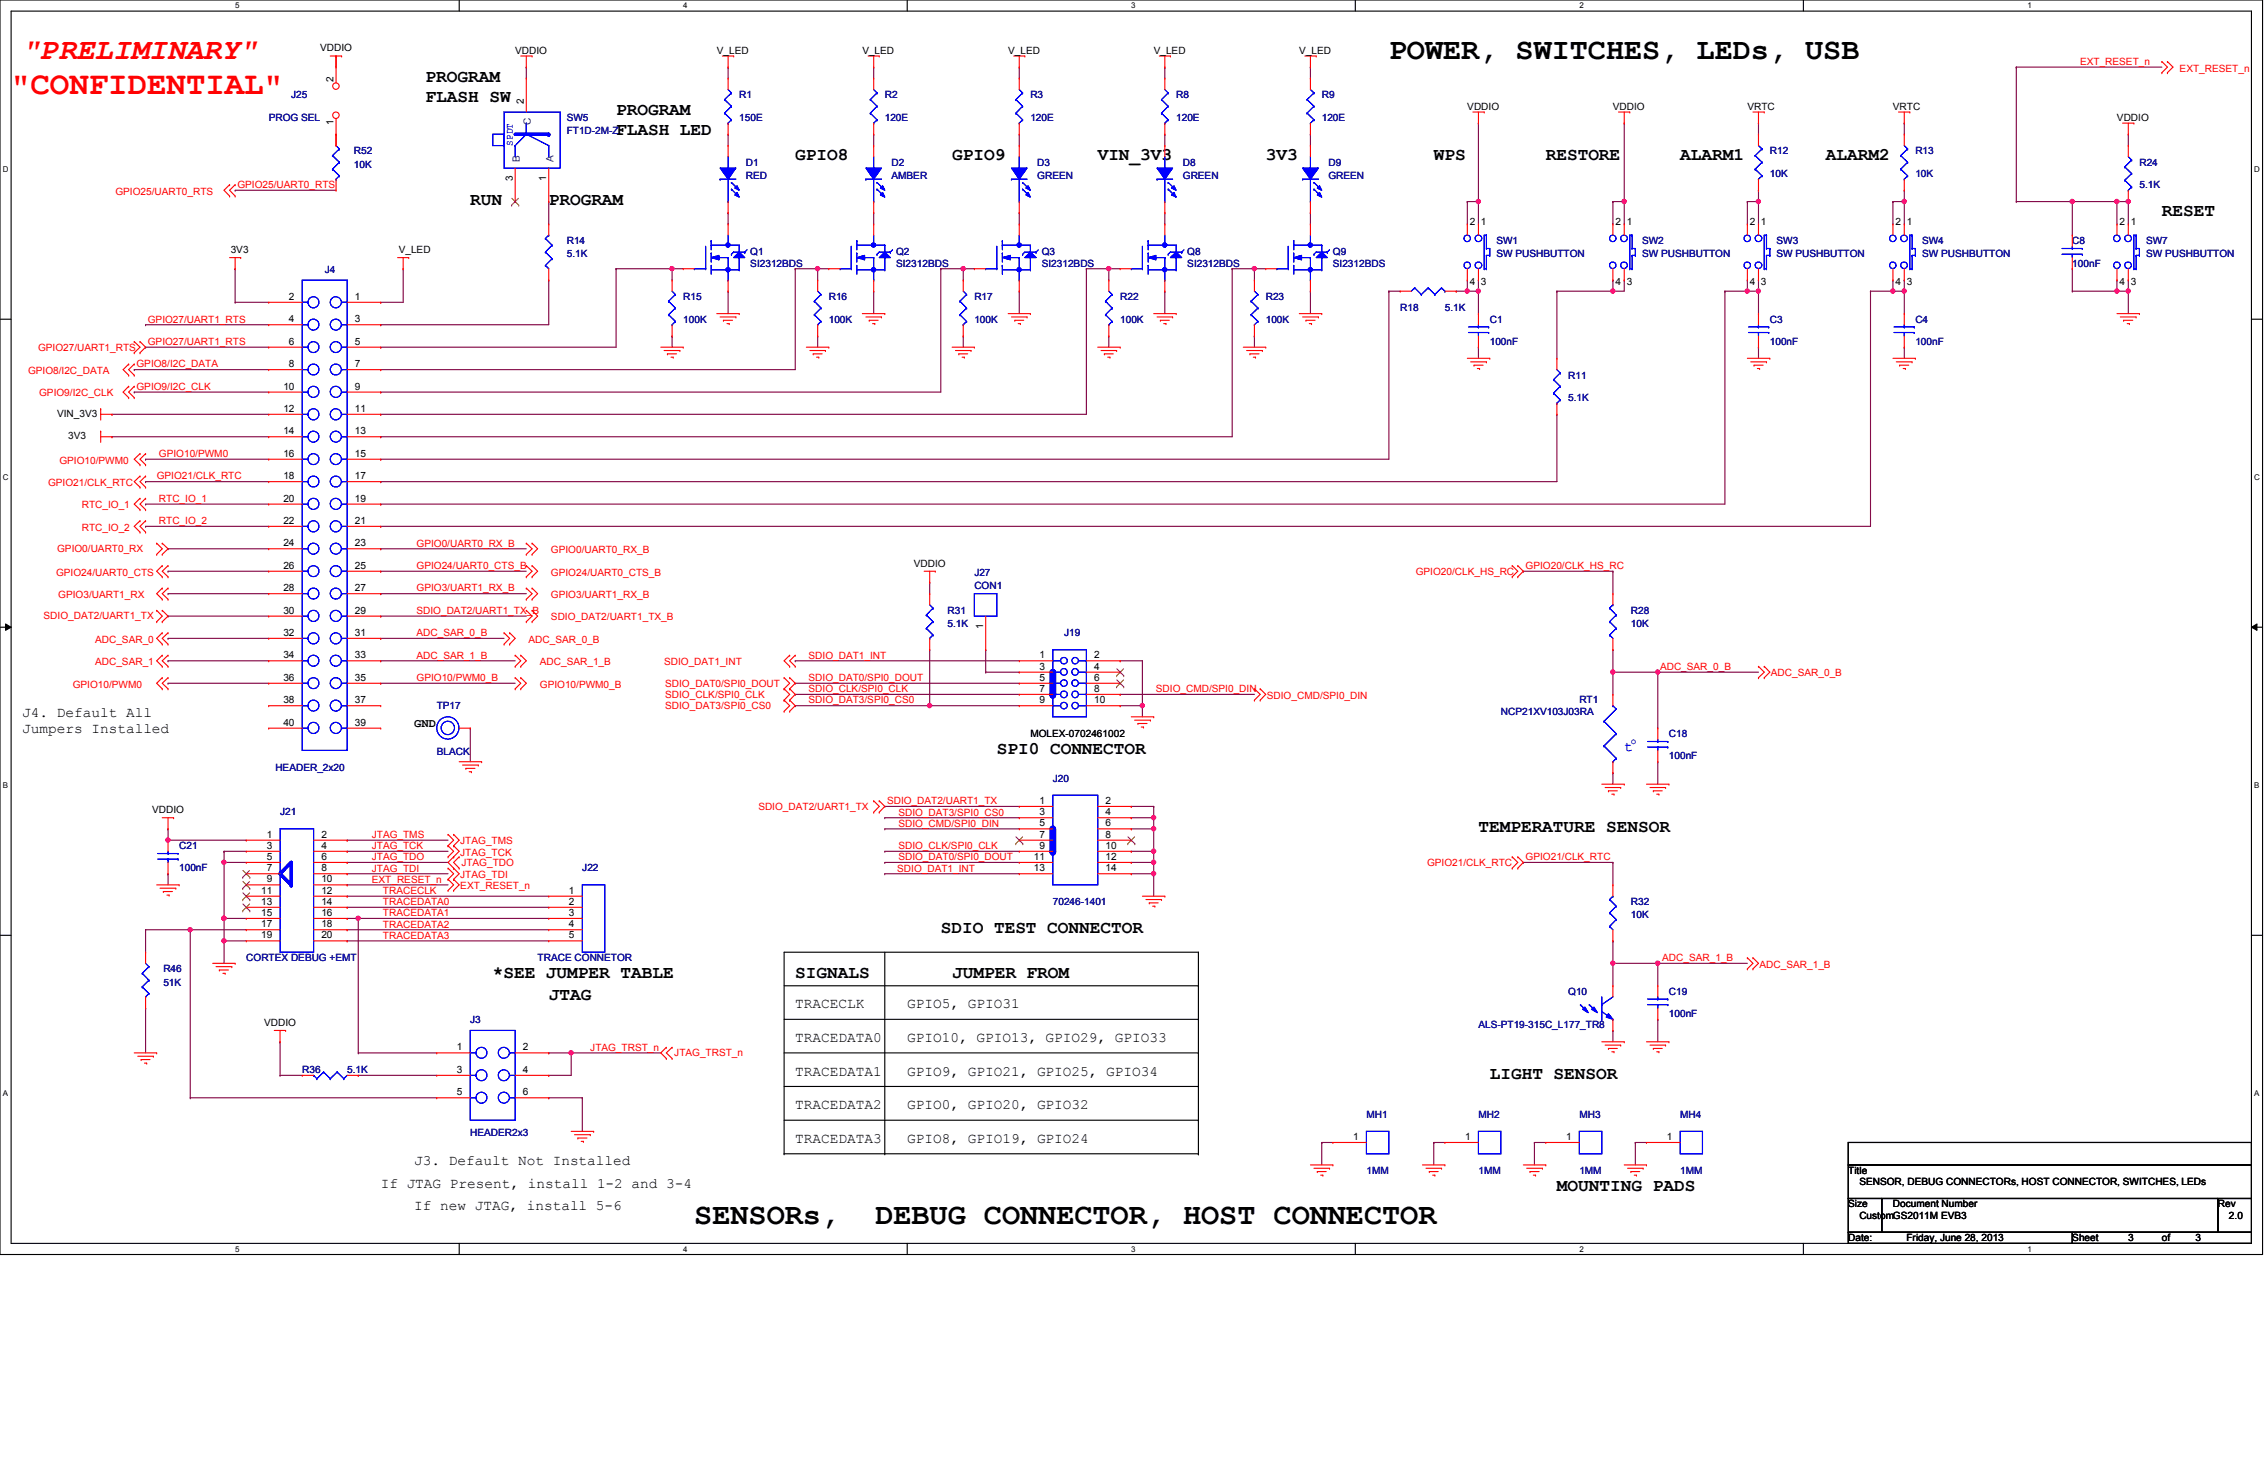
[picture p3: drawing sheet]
<svg xmlns="http://www.w3.org/2000/svg" width="432mm" height="279mm" viewBox="0 0 432 279" stroke-linecap="round" stroke-linejoin="round" font-family="sans-serif">
<defs><g id="words">
<text font-size="6.2" fill="#f00" x="2.1" y="18">&quot;CONFIDENTIAL&quot;</text>
<text font-size="5.8" fill="#f00" x="4.2" y="11.2">&quot;PRELIMINARY&quot;</text>
<g font-size="5.8">
<text x="264.5" y="11.2">POWER, SWITCHES, LEDs, USB</text>
<text x="132.2" y="233">SENSORs,</text>
<text x="166.7" y="233">DEBUG CONNECTOR, HOST CONNECTOR</text>
</g>
<g font-size="3.4">
<text x="81.1" y="15.6">PROGRAM</text>
<text x="81.1" y="19.4">FLASH SW</text>
<text x="117.3" y="22">PROGRAM</text>
<text x="117.3" y="25.8">FLASH LED</text>
<text x="151.5" y="30.5">GPIO8</text>
<text x="181.4" y="30.5">GPIO9</text>
<text x="209.1" y="30.5">VIN_3V3</text>
<text x="241.1" y="30.5">3V3</text>
<text x="273.1" y="30.5">WPS</text>
<text x="294.4" y="30.5">RESTORE</text>
<text x="320" y="30.5">ALARM1</text>
<text x="347.8" y="30.5">ALARM2</text>
<text x="89.6" y="39">RUN</text>
<text x="104.5" y="39">PROGRAM</text>
<text x="411.8" y="41.2">RESET</text>
<text x="189.9" y="143.6">SPI0 CONNECTOR</text>
<text x="281.6" y="158.5">TEMPERATURE SENSOR</text>
<text x="179.2" y="177.7">SDIO TEST CONNECTOR</text>
<text x="93.9" y="186.3">*SEE JUMPER TABLE</text>
<text x="104.5" y="190.5">JTAG</text>
<text x="151.5" y="186.3">SIGNALS</text>
<text x="181.3" y="186.3">JUMPER FROM</text>
<text x="283.8" y="205.5">LIGHT SENSOR</text>
<text x="296.5" y="226.8">MOUNTING PADS</text>
</g>
<g font-size="2.8">
<text x="4.2" y="136.6">J4. Default All</text>
<text x="4.2" y="139.6">Jumpers Installed</text>
<text x="151.5" y="192.1">TRACECLK</text>
<text x="172.8" y="192.1">GPIO5, GPIO31</text>
<text x="151.5" y="198.5">TRACEDATA0</text>
<text x="172.8" y="198.5">GPIO10, GPIO13, GPIO29, GPIO33</text>
<text x="151.5" y="204.9">TRACEDATA1</text>
<text x="172.8" y="204.9">GPIO9, GPIO21, GPIO25, GPIO34</text>
<text x="151.5" y="211.3">TRACEDATA2</text>
<text x="172.8" y="211.3">GPIO0, GPIO20, GPIO32</text>
<text x="78.9" y="222">J3. Default Not Installed</text>
<text x="151.5" y="217.7">TRACEDATA3</text>
<text x="172.8" y="217.7">GPIO8, GPIO19, GPIO24</text>
<text x="72.5" y="226.2">If JTAG Present, install 1-2 and 3-4</text>
<text x="78.9" y="230.5">If new JTAG, install 5-6</text>
</g>
<text font-size="2.8" fill="#00f" x="309.4" y="143">t</text>
<text font-size="2.3" x="78.9" y="138.4">GND</text>
<g font-size="1.9">
<text x="61" y="9.8">VDDIO</text>
<text x="98.1" y="10.2">VDDIO</text>
<text x="136.5" y="10.2">V_LED</text>
<text x="164.3" y="10.2">V_LED</text>
<text x="192" y="10.2">V_LED</text>
<text x="219.8" y="10.2">V_LED</text>
<text x="247.5" y="10.2">V_LED</text>
<text x="63.5" y="15.6" transform="rotate(-90 63.5 15.6)">2</text>
<text x="63.5" y="23.9" transform="rotate(-90 63.5 23.9)">1</text>
<text x="99.8" y="19.9" transform="rotate(-90 99.8 19.9)">2</text>
<text x="279.5" y="20.9">VDDIO</text>
<text x="307.2" y="20.9">VDDIO</text>
<text x="332.8" y="20.9">VRTC</text>
<text x="360.6" y="20.9">VRTC</text>
<text x="403.2" y="23">VDDIO</text>
<text x="97.7" y="34.5" transform="rotate(-90 97.7 34.5)">3</text>
<text x="104.1" y="34.5" transform="rotate(-90 104.1 34.5)">1</text>
<text x="280" y="42.9">2</text>
<text x="282.1" y="42.9">1</text>
<text x="307.7" y="42.9">2</text>
<text x="309.8" y="42.9">1</text>
<text x="333.3" y="42.9">2</text>
<text x="335.4" y="42.9">1</text>
<text x="361" y="42.9">2</text>
<text x="363.2" y="42.9">1</text>
<text x="403.7" y="42.9">2</text>
<text x="405.8" y="42.9">1</text>
<text x="43.9" y="48.2">3V3</text>
<text x="75.9" y="48.2">V_LED</text>
<text x="55" y="57.1">2</text>
<text x="67.6" y="57.1">1</text>
<text x="280" y="54.4">4</text>
<text x="282.1" y="54.4">3</text>
<text x="307.7" y="54.4">4</text>
<text x="309.8" y="54.4">3</text>
<text x="333.3" y="54.4">4</text>
<text x="335.4" y="54.4">3</text>
<text x="361" y="54.4">4</text>
<text x="363.2" y="54.4">3</text>
<text x="403.7" y="54.4">4</text>
<text x="405.8" y="54.4">3</text>
<text x="55" y="61.4">4</text>
<text x="55" y="65.7">6</text>
<text x="67.6" y="61.4">3</text>
<text x="67.6" y="65.7">5</text>
<text x="55" y="69.9">8</text>
<text x="67.6" y="69.9">7</text>
<text x="54" y="74.2">10</text>
<text x="67.6" y="74.2">9</text>
<text x="10.9" y="79.3">VIN_3V3</text>
<text x="13" y="83.6">3V3</text>
<text x="54" y="78.4">12</text>
<text x="54" y="82.7">14</text>
<text x="67.6" y="78.4">11</text>
<text x="67.6" y="82.7">13</text>
<text x="54" y="87">16</text>
<text x="67.6" y="87">15</text>
<text x="54" y="91.3">18</text>
<text x="54" y="95.5">20</text>
<text x="67.6" y="91.3">17</text>
<text x="67.6" y="95.5">19</text>
<text x="54" y="99.8">22</text>
<text x="67.6" y="99.8">21</text>
<text x="54" y="104.1">24</text>
<text x="67.6" y="104.1">23</text>
<text x="174.1" y="107.9">VDDIO</text>
<text x="54" y="108.3">26</text>
<text x="54" y="112.6">28</text>
<text x="67.6" y="108.3">25</text>
<text x="67.6" y="112.6">27</text>
<text x="54" y="116.9">30</text>
<text x="67.6" y="116.9">29</text>
<text x="187.3" y="119.9" transform="rotate(-90 187.3 119.9)">1</text>
<text x="54" y="121.1">32</text>
<text x="54" y="125.4">34</text>
<text x="67.6" y="121.1">31</text>
<text x="67.6" y="125.4">33</text>
<text x="198" y="125.4">1</text>
<text x="208.4" y="125.4">2</text>
<text x="54" y="129.7">36</text>
<text x="67.6" y="129.7">35</text>
<text x="198" y="127.6">3</text>
<text x="198" y="129.7">5</text>
<text x="198" y="131.8">7</text>
<text x="208.4" y="127.6">4</text>
<text x="208.4" y="129.7">6</text>
<text x="208.4" y="131.8">8</text>
<text x="54" y="133.9">38</text>
<text x="67.6" y="133.9">37</text>
<text x="198" y="133.9">9</text>
<text x="208.4" y="133.9">10</text>
<text x="54" y="138.2">40</text>
<text x="67.6" y="138.2">39</text>
<text x="196.3" y="140.4">MOLEX-0702461002</text>
<text x="29" y="154.9">VDDIO</text>
<text x="198" y="153.1">1</text>
<text x="198" y="155.3">3</text>
<text x="210.6" y="153.1">2</text>
<text x="210.6" y="155.3">4</text>
<text x="50.8" y="159.6">1</text>
<text x="50.8" y="161.7">3</text>
<text x="61.2" y="159.6">2</text>
<text x="61.2" y="161.7">4</text>
<text x="198" y="157.4">5</text>
<text x="198" y="159.6">7</text>
<text x="198" y="161.7">9</text>
<text x="210.6" y="157.4">6</text>
<text x="210.6" y="159.6">8</text>
<text x="210.6" y="161.7">10</text>
<text x="50.8" y="163.8">5</text>
<text x="50.8" y="165.9">7</text>
<text x="61.2" y="163.8">6</text>
<text x="61.2" y="165.9">8</text>
<text x="196.9" y="163.8">11</text>
<text x="196.9" y="165.9">13</text>
<text x="210.6" y="163.8">12</text>
<text x="210.6" y="165.9">14</text>
<text x="49.7" y="170.2">11</text>
<text x="49.7" y="172.3">13</text>
<text x="50.8" y="168.1">9</text>
<text x="61.2" y="168.1">10</text>
<text x="61.2" y="170.2">12</text>
<text x="61.2" y="172.3">14</text>
<text x="108.4" y="170.2">1</text>
<text x="108.4" y="172.3">2</text>
<text x="49.7" y="174.5">15</text>
<text x="49.7" y="176.6">17</text>
<text x="49.7" y="178.7">19</text>
<text x="61.2" y="174.5">16</text>
<text x="61.2" y="176.6">18</text>
<text x="61.2" y="178.7">20</text>
<text x="108.4" y="174.5">3</text>
<text x="108.4" y="176.6">4</text>
<text x="108.4" y="178.7">5</text>
<text x="50.3" y="195.4">VDDIO</text>
<text x="87" y="200.1">1</text>
<text x="99.6" y="200.1">2</text>
<text x="87" y="204.3">3</text>
<text x="87" y="208.6">5</text>
<text x="99.6" y="204.3">4</text>
<text x="99.6" y="208.6">6</text>
<text x="257.7" y="217.1">1</text>
<text x="279.1" y="217.1">1</text>
<text x="298.3" y="217.1">1</text>
<text x="317.5" y="217.1">1</text>
<text x="352" y="223.6">Title</text>
<text x="354.2" y="225.7">SENSOR, DEBUG CONNECTORs, HOST CONNECTOR, SWITCHES, LEDs</text>
<text x="352" y="230">Size</text>
<text x="354.2" y="232.1">CustomGS2011M EVB3</text>
<text x="360.6" y="230">Document Number</text>
<text x="422.4" y="230">Rev</text>
<text x="424.6" y="232.1">2.0</text>
<text x="352" y="236.4">Date:</text>
<text x="363.1" y="236.4">Friday, June 28, 2013</text>
<text x="394.7" y="236.4">Sheet</text>
<text x="405.4" y="236.4">3</text>
<text x="411.8" y="236.4">of</text>
<text x="418.2" y="236.4">3</text>
</g>
<g font-size="1.9" fill="#f00">
<text x="396.2" y="12.4">EXT_RESET_n</text>
<text x="415.2" y="13.6">EXT_RESET_n</text>
<text x="45.2" y="35.8">GPIO25/UART0_RTS</text>
<text x="22" y="37.1">GPIO25/UART0_RTS</text>
<text x="28.2" y="61.4">GPIO27/UART1_RTS</text>
<text x="28.2" y="65.7">GPIO27/UART1_RTS</text>
<text x="5.3" y="71.2">GPIO8/I2C_DATA</text>
<text x="7.2" y="66.8">GPIO27/UART1_RTS</text>
<text x="26" y="70">GPIO8/I2C_DATA</text>
<text x="7.5" y="75.5">GPIO9/I2C_CLK</text>
<text x="26" y="74.3">GPIO9/I2C_CLK</text>
<text x="11.3" y="88.3">GPIO10/PWM0</text>
<text x="30.3" y="87">GPIO10/PWM0</text>
<text x="9.1" y="92.6">GPIO21/CLK_RTC</text>
<text x="29.8" y="91.3">GPIO21/CLK_RTC</text>
<text x="30.3" y="95.6">RTC_IO_1</text>
<text x="15.6" y="96.8">RTC_IO_1</text>
<text x="15.6" y="101.1">RTC_IO_2</text>
<text x="30.3" y="99.8">RTC_IO_2</text>
<text x="10.9" y="105.2">GPIO0/UART0_RX</text>
<text x="79.3" y="104.1">GPIO0/UART0_RX_B</text>
<text x="104.9" y="105.4">GPIO0/UART0_RX_B</text>
<text x="10.7" y="109.6">GPIO24/UART0_CTS</text>
<text x="11.1" y="113.9">GPIO3/UART1_RX</text>
<text x="79.3" y="108.4">GPIO24/UART0_CTS_B</text>
<text x="79.3" y="112.6">GPIO3/UART1_RX_B</text>
<text x="104.9" y="109.6">GPIO24/UART0_CTS_B</text>
<text x="104.9" y="113.9">GPIO3/UART1_RX_B</text>
<text x="269.7" y="109.4">GPIO20/CLK_HS_RC</text>
<text x="290.6" y="108.4">GPIO20/CLK_HS_RC</text>
<text x="8.3" y="117.9">SDIO_DAT2/UART1_TX</text>
<text x="79.3" y="116.9">SDIO_DAT2/UART1_TX_B</text>
<text x="104.9" y="118.2">SDIO_DAT2/UART1_TX_B</text>
<text x="18.1" y="122.4">ADC_SAR_0</text>
<text x="79.3" y="121.2">ADC_SAR_0_B</text>
<text x="79.3" y="125.4">ADC_SAR_1_B</text>
<text x="100.7" y="122.4">ADC_SAR_0_B</text>
<text x="154" y="125.4">SDIO_DAT1_INT</text>
<text x="13.8" y="131">GPIO10/PWM0</text>
<text x="18.1" y="126.7">ADC_SAR_1</text>
<text x="79.3" y="129.7">GPIO10/PWM0_B</text>
<text x="102.8" y="131">GPIO10/PWM0_B</text>
<text x="102.8" y="126.7">ADC_SAR_1_B</text>
<text x="126.5" y="126.7">SDIO_DAT1_INT</text>
<text x="126.7" y="130.8">SDIO_DAT0/SPI0_DOUT</text>
<text x="154" y="129.7">SDIO_DAT0/SPI0_DOUT</text>
<text x="154" y="131.8">SDIO_CLK/SPI0_CLK</text>
<text x="220.2" y="131.8">SDIO_CMD/SPI0_DIN</text>
<text x="316.2" y="127.6">ADC_SAR_0_B</text>
<text x="337.3" y="128.8">ADC_SAR_0_B</text>
<text x="126.7" y="132.9">SDIO_CLK/SPI0_CLK</text>
<text x="126.7" y="135">SDIO_DAT3/SPI0_CS0</text>
<text x="154" y="134">SDIO_DAT3/SPI0_CS0</text>
<text x="241.3" y="133.1">SDIO_CMD/SPI0_DIN</text>
<text x="144.4" y="154.2">SDIO_DAT2/UART1_TX</text>
<text x="169" y="153.2">SDIO_DAT2/UART1_TX</text>
<text x="171.1" y="155.3">SDIO_DAT3/SPI0_CS0</text>
<text x="70.8" y="159.6">JTAG_TMS</text>
<text x="70.8" y="161.7">JTAG_TCK</text>
<text x="87.7" y="160.8">JTAG_TMS</text>
<text x="171.1" y="157.4">SDIO_CMD/SPI0_DIN</text>
<text x="171.1" y="161.7">SDIO_CLK/SPI0_CLK</text>
<text x="70.8" y="163.8">JTAG_TDO</text>
<text x="70.8" y="166">JTAG_TDI</text>
<text x="87.7" y="163">JTAG_TCK</text>
<text x="87.7" y="167.3">JTAG_TDI</text>
<text x="87.9" y="164.9">JTAG_TDO</text>
<text x="170.9" y="166">SDIO_DAT1_INT</text>
<text x="171.1" y="163.8">SDIO_DAT0/SPI0_DOUT</text>
<text x="271.8" y="164.9">GPIO21/CLK_RTC</text>
<text x="290.6" y="163.8">GPIO21/CLK_RTC</text>
<text x="70.8" y="168.1">EXT_RESET_n</text>
<text x="72.9" y="172.4">TRACEDATA0</text>
<text x="72.9" y="170.3">TRACECLK</text>
<text x="87.7" y="169.4">EXT_RESET_n</text>
<text x="72.9" y="176.7">TRACEDATA2</text>
<text x="72.9" y="174.5">TRACEDATA1</text>
<text x="72.9" y="178.8">TRACEDATA3</text>
<text x="316.6" y="183">ADC_SAR_1_B</text>
<text x="335.2" y="184.3">ADC_SAR_1_B</text>
<text x="112.4" y="200.1">JTAG_TRST_n</text>
<text x="128.4" y="201.2">JTAG_TRST_n</text>
</g>
<g font-size="1.9" fill="#000080">
<text x="51.2" y="23">PROG SEL</text>
<text x="55.5" y="18.8">J25</text>
<text x="107.9" y="23">SW5</text>
<text x="140.8" y="18.8">R1</text>
<text x="140.8" y="23">150E</text>
<text x="168.5" y="18.8">R2</text>
<text x="168.5" y="23">120E</text>
<text x="196.3" y="18.8">R3</text>
<text x="196.3" y="23">120E</text>
<text x="224" y="18.8">R8</text>
<text x="224" y="23">120E</text>
<text x="251.8" y="18.8">R9</text>
<text x="251.8" y="23">120E</text>
<text x="67.4" y="29.4">R52</text>
<text x="107.9" y="25.6">FT1D-2M-Z</text>
<text x="337.1" y="29.4">R12</text>
<text x="364.8" y="29.4">R13</text>
<text x="67.4" y="32">10K</text>
<text x="142.1" y="31.5">D1</text>
<text x="142.1" y="34.1">RED</text>
<text x="169.8" y="31.5">D2</text>
<text x="169.8" y="34.1">AMBER</text>
<text x="197.6" y="31.5">D3</text>
<text x="197.6" y="34.1">GREEN</text>
<text x="225.3" y="31.5">D8</text>
<text x="225.3" y="34.1">GREEN</text>
<text x="253" y="31.5">D9</text>
<text x="253" y="34.1">GREEN</text>
<text x="337.1" y="33.7">10K</text>
<text x="364.8" y="33.7">10K</text>
<text x="407.5" y="31.5">R24</text>
<text x="407.5" y="35.8">5.1K</text>
<text x="107.9" y="46.5">R14</text>
<text x="285" y="46.5">SW1</text>
<text x="312.8" y="46.5">SW2</text>
<text x="338.4" y="46.5">SW3</text>
<text x="366.1" y="46.5">SW4</text>
<text x="394.7" y="46.5">C8</text>
<text x="408.8" y="46.5">SW7</text>
<text x="61.8" y="52">J4</text>
<text x="107.9" y="49">5.1K</text>
<text x="142.9" y="48.6">Q1</text>
<text x="142.9" y="50.8">SI2312BDS</text>
<text x="170.7" y="48.6">Q2</text>
<text x="170.7" y="50.8">SI2312BDS</text>
<text x="198.4" y="48.6">Q3</text>
<text x="198.4" y="50.8">SI2312BDS</text>
<text x="226.1" y="48.6">Q8</text>
<text x="226.1" y="50.8">SI2312BDS</text>
<text x="253.9" y="48.6">Q9</text>
<text x="253.9" y="50.8">SI2312BDS</text>
<text x="285" y="49">SW PUSHBUTTON</text>
<text x="312.8" y="49">SW PUSHBUTTON</text>
<text x="338.4" y="49">SW PUSHBUTTON</text>
<text x="366.1" y="49">SW PUSHBUTTON</text>
<text x="394.7" y="50.8">100nF</text>
<text x="408.8" y="49">SW PUSHBUTTON</text>
<text x="130.1" y="57.1">R15</text>
<text x="157.9" y="57.1">R16</text>
<text x="185.6" y="57.1">R17</text>
<text x="213.4" y="57.1">R22</text>
<text x="241.1" y="57.1">R23</text>
<text x="266.7" y="59.3">R18</text>
<text x="275.2" y="59.3">5.1K</text>
<text x="130.1" y="61.4">100K</text>
<text x="157.9" y="61.4">100K</text>
<text x="185.6" y="61.4">100K</text>
<text x="213.4" y="61.4">100K</text>
<text x="241.1" y="61.4">100K</text>
<text x="283.8" y="61.4">C1</text>
<text x="283.8" y="65.7">100nF</text>
<text x="337.1" y="61.4">C3</text>
<text x="337.1" y="65.7">100nF</text>
<text x="364.8" y="61.4">C4</text>
<text x="364.8" y="65.7">100nF</text>
<text x="298.7" y="72.1">R11</text>
<text x="298.7" y="76.4">5.1K</text>
<text x="185.6" y="109.6">J27</text>
<text x="185.6" y="112.2">CON1</text>
<text x="180.5" y="116.9">R31</text>
<text x="180.5" y="119.5">5.1K</text>
<text x="310.6" y="116.9">R28</text>
<text x="310.6" y="119.5">10K</text>
<text x="202.7" y="121.2">J19</text>
<text x="83.2" y="135">TP17</text>
<text x="285.9" y="136.1">NCP21XV103J03RA</text>
<text x="300.8" y="133.9">RT1</text>
<text x="83.2" y="143.8">BLACK</text>
<text x="317.9" y="140.4">C18</text>
<text x="52.5" y="146.8">HEADER_2x20</text>
<text x="200.5" y="148.9">J20</text>
<text x="317.9" y="144.6">100nF</text>
<text x="53.3" y="155.3">J21</text>
<text x="34.1" y="161.7">C21</text>
<text x="34.1" y="165.9">100nF</text>
<text x="110.9" y="165.9">J22</text>
<text x="200.5" y="172.4">70246-1401</text>
<text x="310.6" y="172.4">R32</text>
<text x="310.6" y="174.9">10K</text>
<text x="31.1" y="185.2">R46</text>
<text x="46.9" y="183">CORTEX DEBUG +EMT</text>
<text x="102.4" y="183">TRACE CONNETOR</text>
<text x="31.1" y="187.7">51K</text>
<text x="298.7" y="189.4">Q10</text>
<text x="317.9" y="189.4">C19</text>
<text x="89.6" y="194.8">J3</text>
<text x="281.6" y="195.8">ALS-PT19-315C_L177_TR8</text>
<text x="317.9" y="193.7">100nF</text>
<text x="57.6" y="204.4">R36</text>
<text x="66.1" y="204.4">5.1K</text>
<text x="260.3" y="212.9">MH1</text>
<text x="281.6" y="212.9">MH2</text>
<text x="300.8" y="212.9">MH3</text>
<text x="320" y="212.9">MH4</text>
<text x="89.6" y="216.3">HEADER2x3</text>
<text x="260.3" y="223.6">1MM</text>
<text x="281.6" y="223.6">1MM</text>
<text x="300.8" y="223.6">1MM</text>
<text x="320" y="223.6">1MM</text>
</g>
<g font-size="1.9" fill="#004080">
<text x="101.1" y="23.8" transform="rotate(-90 101.1 23.8)">C</text>
<text x="99" y="30.9" transform="rotate(-90 99 30.9)">B</text>
<text x="105.4" y="30.9" transform="rotate(-90 105.4 30.9)">A</text>
</g>
<g font-size="1.9" fill="#00f">
<text x="97.7" y="27.7" transform="rotate(-90 97.7 27.7)">SPDT</text>
<text x="310.6" y="141.6">o</text>
</g>
<g font-size="1.5">
<text x="44.8" y="1.6">5</text>
<text x="130.1" y="1.6">4</text>
<text x="215.5" y="1.6">3</text>
<text x="300.8" y="1.6">2</text>
<text x="386.2" y="1.6">1</text>
<text x=".6" y="32.8">D</text>
<text x="429.4" y="32.8">D</text>
<text x=".6" y="91.5">C</text>
<text x="429.4" y="91.5">C</text>
<text x=".6" y="150.2">B</text>
<text x="429.4" y="150.2">B</text>
<text x=".6" y="208.8">A</text>
<text x="429.4" y="208.8">A</text>
<text x="44.8" y="238.4">5</text>
<text x="130.1" y="238.4">4</text>
<text x="215.5" y="238.4">3</text>
<text x="300.8" y="238.4">2</text>
<text x="386.2" y="238.4">1</text>
</g>
</g></defs>
<path d="M0 0h431v238.9h-431zM2.1 2.1h426.7v234.7h-426.7z" fill="none" stroke="#000" stroke-width=".21"/>
<g fill="#fff">
<path d="M44.8 .2h.8v1.7h-.8z"/>
<path d="M44.8 237h.8v1.7h-.8z"/>
</g>
<path d="M87.5 0v2.1M87.5 236.8v2.1" fill="none" stroke="#000" stroke-width=".21"/>
<g fill="#fff">
<path d="M130.1 .2h.8v1.7h-.8z"/>
<path d="M130.1 237h.8v1.7h-.8z"/>
</g>
<path d="M172.8 0v2.1M172.8 236.8v2.1" fill="none" stroke="#000" stroke-width=".21"/>
<g fill="#fff">
<path d="M215.5 .2h.8v1.7h-.8z"/>
<path d="M215.5 237h.8v1.7h-.8z"/>
</g>
<path d="M258.1 0v2.1M258.1 236.8v2.1" fill="none" stroke="#000" stroke-width=".21"/>
<g fill="#fff">
<path d="M300.8 .2h.8v1.7h-.8z"/>
<path d="M300.8 237h.8v1.7h-.8z"/>
</g>
<path d="M343.5 0v2.1M343.5 236.8v2.1" fill="none" stroke="#000" stroke-width=".21"/>
<g fill="#fff">
<path d="M386.2 .2h.8v1.7h-.8z"/>
<path d="M386.2 237h.8v1.7h-.8z"/>
<path d="M.6 31.5h1v1.6h-1z"/>
<path d="M429.4 31.5h1v1.6h-1z"/>
<path d="M.6 90.1h1v1.7h-1z"/>
<path d="M429.4 90.1h1v1.7h-1z"/>
</g>
<path d="M0 60.8h2.1M428.8 60.8h2.2" fill="none" stroke="#000" stroke-width=".21"/>
<g fill="#fff">
<path d="M.6 148.8h.9v1.7h-.9z"/>
<path d="M429.4 148.8h1v1.7h-1z"/>
</g>
<path d="M0 119.5h2.1M428.8 119.5h2.2" fill="none" stroke="#000" stroke-width=".21"/>
<path d="M1.1 118.8l1 .7-1 .6zM428.8 119.5l1.1-.7v1.3z" fill="#000"/>
<path d="M1.1 118.8l1 .7-1 .6zM428.8 119.5l1.1-.7v1.3z" fill="none" stroke="#000" stroke-width=".19"/>
<g fill="#fff">
<path d="M.6 207.5h.9v1.7h-.9z"/>
<path d="M429.4 207.5h1v1.7h-1z"/>
</g>
<g fill="none" stroke="#000" stroke-width=".21">
<path d="M0 178.1h2.1M428.8 178.1h2.2M149.4 187.7h78.9M149.4 194.1h78.9M168.5 181.4v38.4M228.3 187.7h.1M228.3 194.1h.1M228.3 181.4h.1M228.3 181.4h-78.9v38.4M228.3 181.4v38.4M149.4 219.8h.1M149.4 200.5h78.9"/>
<path d="M149.4 206.9h78.9M149.4 213.4h78.9M149.4 219.8h78.9M168.5 219.8h.1M228.3 200.5h.1M228.3 206.9h.1M228.3 213.4h.1M228.3 219.8h.1"/>
</g>
<path d="M307.2 123.7h.1M307.2 128h.1M307.2 123.7v4.3M307.2 128h8.6" fill="none" stroke="#800040" stroke-width=".21"/>
<circle cx="315.7" cy="128" r=".4" fill="#f0f"/>
<circle cx="315.7" cy="128" r=".4" fill="none" stroke="#f0f" stroke-width=".21"/>
<circle cx="307.2" cy="128" r=".4" fill="#f0f"/>
<circle cx="307.2" cy="128" r=".4" fill="none" stroke="#f0f" stroke-width=".21"/>
<g fill="none" stroke="#800040" stroke-width=".21">
<path d="M290.2 108.8h.1M290.2 108.8h17M307.2 108.8h.1M307.2 108.8v4.3M307.2 128h.1M307.2 128v4.2M315.8 128h.1M315.8 128v10.7M315.8 128h19.1M307.2 147.2h.1M307.2 147.2v2.2M315.8 145.1h.1"/>
<path d="M315.8 145.1v4.3M307.2 179.2h.1M307.2 179.2v4.3M307.2 183.5h.1M307.2 183.5h8.6"/>
</g>
<circle cx="315.7" cy="183.4" r=".4" fill="#f0f"/>
<circle cx="315.7" cy="183.4" r=".4" fill="none" stroke="#f0f" stroke-width=".21"/>
<circle cx="307.2" cy="183.4" r=".4" fill="#f0f"/>
<circle cx="307.2" cy="183.4" r=".4" fill="none" stroke="#f0f" stroke-width=".21"/>
<g fill="none" stroke="#800040" stroke-width=".21">
<path d="M32 160h.1M32 160h14.9M290.2 164.3h.1M290.2 164.3h17M307.2 164.3h.1M307.2 164.3v4.2M307.2 183.5h.1M307.2 196.3h.1M307.2 183.5v4.2M307.2 196.3v2.1M315.8 183.5h.1M315.8 194.1h.1"/>
<path d="M315.8 183.5v4.2M315.8 194.1v4.3M315.8 183.5h17"/>
</g>
<circle cx="32" cy="160" r=".4" fill="#f0f"/>
<circle cx="32" cy="160" r=".4" fill="none" stroke="#f0f" stroke-width=".21"/>
<path d="M32 157.9h.1M32 157.9v2.1M32 166.4h.1M32 166.4v2.1M42.7 179.2h.1M42.7 179.2v4.3" fill="none" stroke="#800040" stroke-width=".21"/>
<circle cx="42.6" cy="179.2" r=".4" fill="#f0f"/>
<circle cx="42.6" cy="179.2" r=".4" fill="none" stroke="#f0f" stroke-width=".21"/>
<path d="M42.7 179.2h.1M42.7 162.1h.1M42.7 164.3h.1M42.7 179.2h4.2M42.7 162.1h4.2M42.7 164.3v10.6M42.7 164.3h4.2" fill="none" stroke="#800040" stroke-width=".21"/>
<circle cx="42.6" cy="164.2" r=".4" fill="#f0f"/>
<circle cx="42.6" cy="164.2" r=".4" fill="none" stroke="#f0f" stroke-width=".21"/>
<path d="M42.7 174.9h.1M42.7 174.9h4.2" fill="none" stroke="#800040" stroke-width=".21"/>
<circle cx="42.6" cy="174.9" r=".4" fill="#f0f"/>
<circle cx="42.6" cy="174.9" r=".4" fill="none" stroke="#f0f" stroke-width=".21"/>
<path d="M177.1 134.4h.1M177.1 134.4h17M187.7 128h.1M187.7 123.7h.1M187.7 128h6.4M187.7 123.7v4.3M27.7 177.1h.1M27.7 177.1v4.3M36.2 177.1h.1M36.2 177.1h10.7M27.7 192h.1M27.7 192v8.5" fill="none" stroke="#800040" stroke-width=".21"/>
<circle cx="177.1" cy="134.4" r=".4" fill="#f0f"/>
<circle cx="177.1" cy="134.4" r=".4" fill="none" stroke="#f0f" stroke-width=".21"/>
<path d="M151.5 125.9h.1M151.5 130.1h.1M151.5 132.2h.1M151.5 125.9h42.6M151.5 130.1h42.6M151.5 132.2h42.6M217.6 134.4h.1M217.6 134.4v2.1" fill="none" stroke="#800040" stroke-width=".21"/>
<circle cx="217.6" cy="134.4" r=".4" fill="#f0f"/>
<circle cx="217.6" cy="134.4" r=".4" fill="none" stroke="#f0f" stroke-width=".21"/>
<g fill="none" stroke="#800040" stroke-width=".21">
<path d="M213.4 125.9h.1M213.4 134.4h.1M213.4 132.2h.1M213.4 125.9h4.2M213.4 134.4h4.2M213.4 132.2h25.5M168.5 153.6h.1M168.5 155.7h.1M168.5 157.9h.1M168.5 153.6h25.6M168.5 155.7h25.6M168.5 157.9h25.6"/>
<path d="M215.5 153.6h.1M215.5 155.7h.1M215.5 153.6h4.3M215.5 155.7h4.3M219.8 153.6h.1M219.8 155.7h.1M219.8 153.6v4.3M168.5 162.1h.1M168.5 164.3h.1M168.5 166.4h.1M168.5 162.1h25.6M168.5 164.3h25.6"/>
<path d="M168.5 166.4h25.6"/>
</g>
<circle cx="219.7" cy="155.7" r=".4" fill="#f0f"/>
<circle cx="219.7" cy="155.7" r=".4" fill="none" stroke="#f0f" stroke-width=".21"/>
<path d="M215.5 157.9h.1M215.5 157.9h4.3M219.8 157.9h.1M219.8 157.9v4.2" fill="none" stroke="#800040" stroke-width=".21"/>
<circle cx="219.7" cy="157.8" r=".4" fill="#f0f"/>
<circle cx="219.7" cy="157.8" r=".4" fill="none" stroke="#f0f" stroke-width=".21"/>
<path d="M215.5 162.1h.1M215.5 162.1h4.3M219.8 162.1h.1M219.8 162.1v2.2" fill="none" stroke="#800040" stroke-width=".21"/>
<circle cx="219.7" cy="162.1" r=".4" fill="#f0f"/>
<circle cx="219.7" cy="162.1" r=".4" fill="none" stroke="#f0f" stroke-width=".21"/>
<path d="M215.5 164.3h.1M215.5 166.4h.1M215.5 164.3h4.3M215.5 166.4h4.3M219.8 166.4h.1M219.8 166.4v4.3" fill="none" stroke="#800040" stroke-width=".21"/>
<circle cx="219.7" cy="166.4" r=".4" fill="#f0f"/>
<circle cx="219.7" cy="166.4" r=".4" fill="none" stroke="#f0f" stroke-width=".21"/>
<g fill="none" stroke="#800040" stroke-width=".21">
<path d="M219.8 164.3h.1M219.8 164.3v2.1M251.8 217.6h.1M251.8 217.6h2.1M251.8 217.6v4.3M273.1 217.6h.1M273.1 217.6h2.1M273.1 217.6v4.3M292.3 217.6h.1M292.3 217.6h2.1M292.3 217.6v4.3M311.5 217.6h.1"/>
<path d="M311.5 217.6h2.1M311.5 217.6v4.3"/>
</g>
<circle cx="219.7" cy="164.2" r=".4" fill="#f0f"/>
<circle cx="219.7" cy="164.2" r=".4" fill="none" stroke="#f0f" stroke-width=".21"/>
<g fill="none" stroke="#800040" stroke-width=".21">
<path d="M217.6 125.9h.1M217.6 125.9v8.5M66.1 172.8h.1M66.1 177.1h.1M66.1 179.2h.1M66.1 170.7h.1M66.1 160h.1M66.1 162.1h.1M66.1 164.3h.1M66.1 166.4h.1M66.1 168.5h.1M66.1 172.8h38.4"/>
<path d="M66.1 177.1h38.4M66.1 179.2h38.4M66.1 170.7h38.4M66.1 160h19.2M66.1 162.1h19.2M66.1 164.3h19.2M66.1 166.4h19.2M66.1 168.5h19.2M68.2 174.9h.1M68.2 174.9h36.3M68.2 174.9v25.6M53.3 198.4h.1"/>
<path d="M53.3 198.4v6.4M53.3 204.8h.1M53.3 204.8h4.3M68.2 200.5h.1M68.2 200.5h15"/>
</g>
<circle cx="68.2" cy="174.9" r=".4" fill="#f0f"/>
<circle cx="68.2" cy="174.9" r=".4" fill="none" stroke="#f0f" stroke-width=".21"/>
<path d="M177.1 110.9h.1M177.1 110.9v2.2M151.5 134.4h.1M177.1 123.7h.1M177.1 123.7v10.7h-25.6M66.1 174.9h.1M66.1 174.9h2.1M104.5 204.8h.1M108.8 200.5h.1M108.8 200.5h17.1M108.8 200.5v4.3h-4.3" fill="none" stroke="#800040" stroke-width=".21"/>
<circle cx="108.8" cy="200.5" r=".4" fill="#f0f"/>
<circle cx="108.8" cy="200.5" r=".4" fill="none" stroke="#f0f" stroke-width=".21"/>
<path d="M36.2 177.1h.1M36.2 177.1v32M68.2 204.8h.1M68.2 204.8h15M104.5 200.5h.1M104.5 200.5h4.3" fill="none" stroke="#800040" stroke-width=".21"/>
<circle cx="36.2" cy="177.1" r=".4" fill="#f0f"/>
<circle cx="36.2" cy="177.1" r=".4" fill="none" stroke="#f0f" stroke-width=".21"/>
<path d="M27.7 177.1h.1M27.7 177.1h8.5M42.7 162.1h.1M42.7 174.9h.1M42.7 162.1v2.2M42.7 174.9v4.3M36.2 209.1h.1M36.2 209.1h47M104.5 209.1h.1M104.5 209.1h6.4M110.9 209.1h.1M110.9 209.1v6.4" fill="none" stroke="#800040" stroke-width=".21"/>
<circle cx="42.6" cy="174.9" r=".4" fill="#f0f"/>
<circle cx="42.6" cy="174.9" r=".4" fill="none" stroke="#f0f" stroke-width=".21"/>
<g fill="none" stroke="#800040" stroke-width=".21">
<path d="M138.7 12.8h.1M138.7 12.8v2.1M104.5 38.4h.1M104.5 38.4v4.3M138.7 25.6h.1M138.7 25.6v2.1M104.5 53.3h.1M104.5 53.3v8.5M128 51.2h.1M128 51.2h2.1M128 51.2v2.1M138.7 40.5h.1"/>
<path d="M138.7 40.5v2.2M277.4 55.5h.1M277.4 55.5h2.1M296.5 55.5h.1M296.5 55.5v12.7M25.6 70.4h.1M25.6 74.7h.1M25.6 70.4h25.6M25.6 74.7h25.6M72.5 66.1h.1M72.5 70.4h.1M72.5 74.7h.1"/>
<path d="M72.5 78.9h.1M72.5 70.4h79M72.5 66.1h44.8M72.5 74.7h106.7M72.5 78.9h134.4M296.5 78.9h.1M296.5 78.9v12.8h-224M72.5 83.2h.1M72.5 87.5h.1M72.5 91.7h.1M72.5 83.2h162.2M72.5 87.5h192"/>
<path d="M27.7 100.2h.1M27.7 100.2h23.5M72.5 104.5h.1M72.5 108.8h.1M72.5 113.1h.1M72.5 104.5h27.7M72.5 108.8h27.7M72.5 113.1h27.7M32 121.6h.1M32 125.9h.1M32 130.1h.1M32 121.6h19.2"/>
<path d="M32 125.9h19.2M32 130.1h19.2"/>
</g>
<circle cx="128" cy="51.2" r=".4" fill="#f0f"/>
<circle cx="128" cy="51.2" r=".4" fill="none" stroke="#f0f" stroke-width=".21"/>
<g fill="none" stroke="#800040" stroke-width=".21">
<path d="M166.4 12.8h.1M166.4 12.8v2.1M166.4 25.6h.1M166.4 25.6v2.1M362.7 36.2h.1M362.7 36.2v2.2M138.7 55.5h.1M138.7 55.5v4.2M155.7 51.2h.1M155.7 51.2h2.2M155.7 51.2v2.1M166.4 40.5h.1"/>
<path d="M166.4 40.5v2.2M281.6 53.3h.1M281.6 53.3v2.2M296.5 55.5h.1M296.5 55.5h10.7M328.5 55.5h.1M328.5 55.5h4.3M356.3 55.5h.1M356.3 55.5h4.3M362.7 53.3h.1M362.7 53.3v2.2M405.4 53.3h.1"/>
<path d="M405.4 53.3v2.2M27.7 61.8h.1M27.7 61.8h23.5M128 64h.1M128 64v2.1M72.5 96h.1M72.5 96h256M72.5 117.3h.1M72.5 117.3h27.7"/>
</g>
<circle cx="155.7" cy="51.2" r=".4" fill="#f0f"/>
<circle cx="155.7" cy="51.2" r=".4" fill="none" stroke="#f0f" stroke-width=".21"/>
<g fill="none" stroke="#800040" stroke-width=".21">
<path d="M194.1 12.8h.1M194.1 12.8v2.1M384 12.8h.1M384 12.8v25.6M194.1 25.6h.1M194.1 25.6v2.1M166.4 55.5h.1M166.4 55.5v4.2M183.5 51.2h.1M183.5 51.2h2.1M183.5 51.2v2.1M194.1 40.5h.1"/>
<path d="M194.1 40.5v2.2M72.5 61.8h.1M72.5 61.8h32M155.7 64h.1M155.7 64v2.1"/>
</g>
<circle cx="183.4" cy="51.2" r=".4" fill="#f0f"/>
<circle cx="183.4" cy="51.2" r=".4" fill="none" stroke="#f0f" stroke-width=".21"/>
<g fill="none" stroke="#800040" stroke-width=".21">
<path d="M221.9 12.8h.1M221.9 12.8v2.1M221.9 25.6h.1M221.9 25.6v2.1M44.8 51.2h.1M44.8 51.2v6.4M194.1 55.5h.1M194.1 55.5v4.2M211.2 51.2h.1M211.2 51.2h2.2M211.2 51.2v2.1M221.9 40.5h.1"/>
<path d="M221.9 40.5v2.2M264.5 55.5h.1M264.5 55.5h2.2M183.5 64h.1M183.5 64v2.1"/>
</g>
<circle cx="211.2" cy="51.2" r=".4" fill="#f0f"/>
<circle cx="211.2" cy="51.2" r=".4" fill="none" stroke="#f0f" stroke-width=".21"/>
<g fill="none" stroke="#800040" stroke-width=".21">
<path d="M249.6 12.8h.1M249.6 12.8v2.1M249.6 25.6h.1M249.6 25.6v2.1M221.9 55.5h.1M221.9 55.5v4.2M238.9 51.2h.1M238.9 51.2h2.2M238.9 51.2v2.1M249.6 40.5h.1M249.6 40.5v2.2M211.2 64h.1"/>
<path d="M211.2 64v2.1M72.5 121.6h.1M72.5 121.6h23.5"/>
</g>
<circle cx="238.9" cy="51.2" r=".4" fill="#f0f"/>
<circle cx="238.9" cy="51.2" r=".4" fill="none" stroke="#f0f" stroke-width=".21"/>
<g fill="none" stroke="#800040" stroke-width=".21">
<path d="M44.8 57.6h.1M44.8 57.6h6.4M117.3 51.2h.1M117.3 51.2v14.9M117.3 51.2h10.7M151.5 51.2h.1M151.5 51.2v19.2M151.5 51.2h4.2M179.2 51.2h.1M179.2 51.2h4.3M179.2 51.2v23.5M206.9 51.2h.1"/>
<path d="M206.9 51.2h4.3M206.9 51.2v27.7M234.7 51.2h.1M234.7 51.2h4.2M234.7 51.2v32M249.6 55.5h.1M249.6 55.5v4.2M362.7 55.5h.1M362.7 55.5v4.2M238.9 64h.1M238.9 64v2.1M32 104.5h.1"/>
<path d="M32 104.5h19.2M72.5 100.2h.1M72.5 100.2h283.8M72.5 125.9h.1M72.5 125.9h25.6"/>
</g>
<circle cx="362.7" cy="55.4" r=".4" fill="#f0f"/>
<circle cx="362.7" cy="55.4" r=".4" fill="none" stroke="#f0f" stroke-width=".21"/>
<path d="M360.6 53.3h.1M360.6 53.3v2.2" fill="none" stroke="#800040" stroke-width=".21"/>
<circle cx="360.5" cy="55.4" r=".4" fill="#f0f"/>
<circle cx="360.5" cy="55.4" r=".4" fill="none" stroke="#f0f" stroke-width=".21"/>
<path d="M332.8 53.3h.1M332.8 55.5h.1M332.8 53.3v2.2M334.9 53.3h.1M334.9 53.3v2.2h-2.1M360.6 55.5h.1M360.6 55.5h2.1" fill="none" stroke="#800040" stroke-width=".21"/>
<circle cx="334.9" cy="55.4" r=".4" fill="#f0f"/>
<circle cx="334.9" cy="55.4" r=".4" fill="none" stroke="#f0f" stroke-width=".21"/>
<circle cx="332.8" cy="55.4" r=".4" fill="#f0f"/>
<circle cx="332.8" cy="55.4" r=".4" fill="none" stroke="#f0f" stroke-width=".21"/>
<path d="M72.5 57.6h.1M76.8 51.2h.1M76.8 51.2v6.4h-4.3M307.2 55.5h.1M309.4 53.3h.1M309.4 53.3v2.2h-2.2M334.9 55.5h.1M334.9 55.5v4.2" fill="none" stroke="#800040" stroke-width=".21"/>
<circle cx="307.2" cy="55.4" r=".4" fill="#f0f"/>
<circle cx="307.2" cy="55.4" r=".4" fill="none" stroke="#f0f" stroke-width=".21"/>
<path d="M281.6 55.5h.1M281.6 55.5v4.2M307.2 53.3h.1M307.2 53.3v2.2M32 108.8h.1M32 108.8h19.2" fill="none" stroke="#800040" stroke-width=".21"/>
<circle cx="281.6" cy="55.4" r=".4" fill="#f0f"/>
<circle cx="281.6" cy="55.4" r=".4" fill="none" stroke="#f0f" stroke-width=".21"/>
<path d="M279.5 55.5h.1M279.5 53.3h.1M279.5 55.5h2.1M279.5 53.3v2.2" fill="none" stroke="#800040" stroke-width=".21"/>
<circle cx="279.5" cy="55.4" r=".4" fill="#f0f"/>
<circle cx="279.5" cy="55.4" r=".4" fill="none" stroke="#f0f" stroke-width=".21"/>
<g fill="none" stroke="#800040" stroke-width=".21">
<path d="M100.2 12.8h.1M100.2 12.8v2.1M405.4 38.4h.1M405.4 38.4v4.3M264.5 55.5h.1M264.5 55.5v32M328.5 55.5h.1M328.5 55.5v40.5M356.3 55.5h.1M356.3 55.5v44.7M281.6 66.1h.1M281.6 66.1v2.1"/>
<path d="M334.9 66.1h.1M334.9 66.1v2.1M362.7 66.1h.1M362.7 66.1v2.1M32 113.1h.1M32 113.1h19.2M72.5 130.1h.1M72.5 130.1h25.6"/>
</g>
<circle cx="405.4" cy="38.4" r=".4" fill="#f0f"/>
<circle cx="405.4" cy="38.4" r=".4" fill="none" stroke="#f0f" stroke-width=".21"/>
<path d="M394.7 38.4h.1M394.7 38.4h10.7M403.2 38.4h.1M403.2 38.4v4.3M405.4 25.6h.1M405.4 25.6v2.1" fill="none" stroke="#800040" stroke-width=".21"/>
<circle cx="403.2" cy="38.4" r=".4" fill="#f0f"/>
<circle cx="403.2" cy="38.4" r=".4" fill="none" stroke="#f0f" stroke-width=".21"/>
<circle cx="394.7" cy="38.4" r=".4" fill="#f0f"/>
<circle cx="394.7" cy="38.4" r=".4" fill="none" stroke="#f0f" stroke-width=".21"/>
<path d="M394.7 38.4h.1M394.7 38.4v6.4M403.2 55.5h.1M403.2 55.5h2.2M405.4 55.5h.1M405.4 55.5v4.2" fill="none" stroke="#800040" stroke-width=".21"/>
<circle cx="405.4" cy="55.4" r=".4" fill="#f0f"/>
<circle cx="405.4" cy="55.4" r=".4" fill="none" stroke="#f0f" stroke-width=".21"/>
<path d="M394.7 55.5h.1M403.2 53.3h.1M403.2 53.3v2.2h-8.5" fill="none" stroke="#800040" stroke-width=".21"/>
<circle cx="403.2" cy="55.4" r=".4" fill="#f0f"/>
<circle cx="403.2" cy="55.4" r=".4" fill="none" stroke="#f0f" stroke-width=".21"/>
<path d="M281.6 38.4h.1M281.6 38.4v4.3M384 38.4h.1M384 38.4h10.7M394.7 51.2h.1M394.7 51.2v4.3M27.7 66.1h.1M27.7 66.1h23.5" fill="none" stroke="#800040" stroke-width=".21"/>
<circle cx="281.6" cy="38.4" r=".4" fill="#f0f"/>
<circle cx="281.6" cy="38.4" r=".4" fill="none" stroke="#f0f" stroke-width=".21"/>
<path d="M279.5 38.4h.1M279.5 38.4v4.3M279.5 38.4h2.1M309.4 38.4h.1M309.4 38.4v4.3" fill="none" stroke="#800040" stroke-width=".21"/>
<circle cx="309.3" cy="38.4" r=".4" fill="#f0f"/>
<circle cx="309.3" cy="38.4" r=".4" fill="none" stroke="#f0f" stroke-width=".21"/>
<path d="M307.2 38.4h.1M307.2 38.4v4.3M307.2 38.4h2.2M334.9 38.4h.1M334.9 38.4v4.3M21.3 78.9h.1M21.3 78.9h29.9M32 117.3h.1M32 117.3h19.2" fill="none" stroke="#800040" stroke-width=".21"/>
<circle cx="334.9" cy="38.4" r=".4" fill="#f0f"/>
<circle cx="334.9" cy="38.4" r=".4" fill="none" stroke="#f0f" stroke-width=".21"/>
<path d="M332.8 38.4h.1M332.8 38.4v4.3M334.9 36.2h.1M334.9 36.2v2.2h-2.1M360.6 38.4h.1M360.6 38.4v4.3M362.7 38.4h.1M362.7 38.4v4.3M21.3 83.2h.1M21.3 83.2h29.9" fill="none" stroke="#800040" stroke-width=".21"/>
<circle cx="362.7" cy="38.4" r=".4" fill="#f0f"/>
<circle cx="362.7" cy="38.4" r=".4" fill="none" stroke="#f0f" stroke-width=".21"/>
<g fill="none" stroke="#800040" stroke-width=".21">
<path d="M64 10.7h.1M64 10.7v2.1M384 12.8h.1M384 12.8h27.8M44.8 36.2h.1M44.8 36.2h19.2M64 25.6h.1M64 25.6v2.1M281.6 23.5h.1M281.6 23.5v14.9M309.4 23.5h.1M309.4 23.5v14.9"/>
<path d="M334.9 23.5h.1M334.9 23.5v2.1M360.6 38.4h.1M360.6 38.4h2.1M362.7 23.5h.1M362.7 23.5v2.1M27.7 87.5h.1M27.7 91.7h.1M27.7 96h.1M27.7 87.5h23.5M27.7 91.7h23.5M27.7 96h23.5"/>
<path d="M89.6 138.7h.1M89.6 138.7v6.4"/>
</g>
<g fill="none" stroke="#f00" stroke-width=".21">
<path d="M62.9 10.7h2.2M64 12.8h.1M64 10.7v2.1M65.1 10.7h.1M99.2 10.7h2.1M100.2 12.8h.1M100.2 10.7v2.1M101.3 10.7h.1M137.6 10.7h2.1M138.7 12.8h.1M138.7 10.7v2.1M139.7 10.7h.1"/>
<path d="M165.4 10.7h2.1M166.4 12.8h.1M166.4 10.7v2.1M167.5 10.7h.1M193.1 10.7h2.1M194.1 12.8h.1M194.1 10.7v2.1M195.2 10.7h.1M220.8 10.7h2.1M221.9 12.8h.1M221.9 10.7v2.1M222.9 10.7h.1"/>
<path d="M248.5 10.7h2.2M249.6 12.8h.1M249.6 10.7v2.1M250.7 10.7h.1M411.8 11.7h.1M411.8 13.8h.1M411.8 11.7l1 1.1-1 1M412.8 11.7h.1M412.8 13.8h.1M412.8 11.7l1.1 1.1-1.1 1M43.7 35.2h.1M43.7 37.3h.1"/>
<path d="M43.7 35.2l-1 1 1 1.1M44.8 35.2h.1M44.8 37.3h.1M44.8 35.2l-1.1 1 1.1 1.1M280.5 21.3h2.2M281.6 23.5h.1M281.6 21.3v2.2M282.7 21.3h.1M308.3 21.3h2.1M309.4 23.5h.1M309.4 21.3v2.2M310.4 21.3h.1"/>
<path d="M333.9 21.3h2.1M334.9 23.5h.1M334.9 21.3v2.2M336 21.3h.1M361.6 21.3h2.2M362.7 23.5h.1M362.7 21.3v2.2M363.8 21.3h.1M404.3 23.5h2.1M405.4 25.6h.1M405.4 23.5v2.1M406.4 23.5h.1"/>
<path d="M43.7 49.1h2.1M44.8 51.2h.1M44.8 49.1v2.1M45.8 49.1h.1M75.7 49.1h2.2M76.8 51.2h.1M76.8 49.1v2.1M77.9 49.1h.1M136.5 59.7h4.3M140.8 59.7h.1M164.3 59.7h4.2M168.5 59.7h.1"/>
<path d="M192 59.7h4.3M196.3 59.7h.1M219.8 59.7h4.2M224 59.7h.1M247.5 59.7h4.3M251.8 59.7h.1M394.7 44.8h.1M394.7 51.2h.1M394.7 44.8v2.1M394.7 49.1v2.1M403.2 59.7h4.3M407.5 59.7h.1"/>
<path d="M19.2 77.9h.1M19.2 78.9h2.1M19.2 77.9v2.1M21.3 78.9h.1M24.5 69.3h.1M24.5 71.5h.1M24.5 73.6h.1M24.5 75.7h.1M24.5 69.3l-1 1.1 1 1.1M24.5 73.6l-1 1.1 1 1M25.6 69.3h.1M25.6 71.5h.1"/>
<path d="M25.6 73.6h.1M25.6 75.7h.1M25.6 67.2h.1M25.6 65.1h.1M25.6 69.3l-1.1 1.1 1.1 1.1M25.6 73.6l-1.1 1.1 1.1 1M25.6 65.1l1.1 1-1.1 1.1M26.7 65.1h.1M26.7 67.2h.1M26.7 65.1l1 1-1 1.1M125.9 66.1h4.2M126.5 66.8h3"/>
<path d="M127.1 67.4h.1M127.1 67.4h1.8M127.8 68h.4M128.2 68h.1M129.5 66.8h.1M130.1 66.1h.1M137.2 60.4h3M137.8 61h.1M137.8 61h1.7M138.5 61.6h.4M138.9 61.6h.1M140.2 60.4h.1"/>
<path d="M153.6 66.1h4.3M154.3 66.8h2.9M154.9 67.4h.1M154.9 67.4h1.7M155.5 68h.5M156 68h.1M157.2 66.8h.1M157.9 66.1h.1M164.9 60.4h3M165.6 61h.1M165.6 61h1.7M166.2 61.6h.4"/>
<path d="M166.6 61.6h.1M167.9 60.4h.1M181.4 66.1h4.2M182 66.8h3M182.6 67.4h.1M182.6 67.4h1.7M183.3 68h.4M183.7 68h.1M185 66.8h.1M185.6 66.1h.1M192.7 60.4h2.9M193.3 61h.1"/>
<path d="M193.3 61h1.7M193.9 61.6h.5M194.4 61.6h.1M195.6 60.4h.1M209.1 66.1h4.3M209.7 66.8h3M210.4 67.4h.1M210.4 67.4h1.6M211 68h.4M211.4 68h.1M212.7 66.8h.1M213.4 66.1h.1"/>
<path d="M220.4 60.4h3M221 61h.1M221 61h1.7M221.7 61.6h.4M222.1 61.6h.1M223.4 60.4h.1M236.8 66.1h4.3M237.4 66.8h3.1M238.1 67.4h.1M238.1 67.4h1.7M238.7 68h.4M239.1 68h.1"/>
<path d="M240.5 66.8h.1M241.1 66.1h.1M248.1 60.4h3M248.8 61h.1M248.8 61h1.7M249.4 61.6h.4M249.8 61.6h.1M251.1 60.4h.1M279.5 68.2h4.3M280.1 68.9h3M280.8 69.6h.1M280.8 69.6h1.7"/>
<path d="M281.4 70.2h.4M281.8 70.2h.1M283.1 68.9h.1M283.8 68.2h.1M332.8 68.2h4.3M333.5 68.9h3M334.1 69.6h.1M334.1 69.6h1.7M334.7 70.2h.5M335.2 70.2h.1M336.5 68.9h.1M337.1 68.2h.1"/>
<path d="M360.6 68.2h4.2M361.2 68.9h3M361.8 69.6h.1M361.8 69.6h1.8M362.5 70.2h.4M362.9 70.2h.1M364.2 68.9h.1M364.8 68.2h.1M403.9 60.4h3M404.5 61h.1M404.5 61h1.7M405.2 61.6h.4"/>
<path d="M405.6 61.6h.1M406.9 60.4h.1M19.2 82.1h.1M19.2 82.1v2.1M19.2 83.2h2.1M21.3 83.2h.1M26.7 90.7h.1M26.7 92.8h.1M26.7 94.9h.1M26.7 97.1h.1M26.7 99.2h.1M26.7 86.4h.1"/>
<path d="M26.7 88.5h.1M26.7 90.7l-1.1 1 1.1 1.1M26.7 94.9l-1.1 1.1 1.1 1.1M26.7 99.2l-1.1 1 1.1 1.1M26.7 86.4l-1.1 1.1 1.1 1M27.7 90.7h.1M27.7 92.8h.1M27.7 94.9h.1M27.7 97.1h.1M27.7 99.2h.1M27.7 86.4h.1M27.7 88.5h.1"/>
<path d="M27.7 90.7l-1 1 1 1.1M27.7 94.9l-1 1.1 1 1.1M27.7 99.2l-1 1 1 1.1M27.7 86.4l-1 1.1 1 1M26.7 101.3h.1M27.7 101.3h.1M29.8 118.4h.1M29.8 116.2h.1M29.8 105.6h.1M29.8 103.5h.1M29.8 116.2l1.1 1.1-1.1 1.1M29.8 103.5l1.1 1-1.1 1.1"/>
<path d="M30.9 112h.1M30.9 114.1h.1M30.9 116.2h.1M30.9 118.4h.1M30.9 107.7h.1M30.9 109.9h.1M30.9 103.5h.1M30.9 105.6h.1M30.9 112l-1.1 1.1 1.1 1M30.9 116.2l1.1 1.1-1.1 1.1M30.9 107.7l-1.1 1.1 1.1 1.1M30.9 103.5l1.1 1-1.1 1.1"/>
<path d="M32 112h.1M32 114.1h.1M32 107.7h.1M32 109.9h.1M32 112l-1.1 1.1 1.1 1M32 107.7l-1.1 1.1 1.1 1.1M100.2 103.5h.1M100.2 105.6h.1M100.2 107.7h.1M100.2 109.9h.1M100.2 112h.1M100.2 114.1h.1"/>
<path d="M100.2 116.2h.1M100.2 118.4h.1M100.2 103.5l1.1 1-1.1 1.1M100.2 107.7l1.1 1.1-1.1 1.1M100.2 112l1.1 1.1-1.1 1M100.2 116.2l1.1 1.1-1.1 1.1M101.3 103.5h.1M101.3 105.6h.1M101.3 107.7h.1M101.3 109.9h.1M101.3 112h.1M101.3 114.1h.1"/>
<path d="M101.3 116.2h.1M101.3 118.4h.1M101.3 103.5l1.1 1-1.1 1.1M101.3 107.7l1.1 1.1-1.1 1.1M101.3 112l1.1 1.1-1.1 1M101.3 116.2l1.1 1.1-1.1 1.1M176 108.8h2.1M177.1 110.9h.1M177.1 108.8v2.1M178.1 108.8h.1M288 109.9h.1M288 107.7h.1"/>
<path d="M288 107.7l1.1 1.1-1.1 1.1M289.1 107.7h.1M289.1 109.9h.1M289.1 107.7l1.1 1.1-1.1 1.1M30.9 120.5h.1M30.9 122.7h.1M30.9 124.8h.1M30.9 126.9h.1M30.9 129.1h.1M30.9 131.2h.1M30.9 120.5l-1.1 1.1 1.1 1.1M30.9 124.8l-1.1 1.1 1.1 1"/>
<path d="M30.9 129.1l-1.1 1 1.1 1.1M32 120.5h.1M32 122.7h.1M32 124.8h.1M32 126.9h.1M32 129.1h.1M32 131.2h.1M32 120.5l-1.1 1.1 1.1 1.1M32 124.8l-1.1 1.1 1.1 1M32 129.1l-1.1 1 1.1 1.1M96 120.5h.1M96 122.7h.1"/>
<path d="M96 120.5l1.1 1.1-1.1 1.1M97.1 120.5h.1M97.1 122.7h.1M97.1 120.5l1 1.1-1 1.1M98.1 129.1h.1M98.1 131.2h.1M98.1 124.8h.1M98.1 126.9h.1M98.1 129.1l1.1 1-1.1 1.1M98.1 124.8l1.1 1.1-1.1 1M99.2 129.1h.1M99.2 131.2h.1"/>
<path d="M99.2 124.8h.1M99.2 126.9h.1M99.2 129.1l1 1-1 1.1M99.2 124.8l1 1.1-1 1M149.4 133.3h.1M149.4 131.2h.1M149.4 135.5h.1M149.4 129.1h.1M149.4 131.2l1 1-1 1.1M149.4 133.3l1 1.1-1 1.1M149.4 129.1l1 1-1 1.1M150.4 131.2h.1"/>
<path d="M150.4 133.3h.1M150.4 135.5h.1M150.4 129.1h.1M150.4 124.8h.1M150.4 126.9h.1M150.4 131.2l1.1 1-1.1 1.1M150.4 133.3l1.1 1.1-1.1 1.1M150.4 129.1l1.1 1-1.1 1.1M150.4 124.8l-1 1.1 1 1M151.5 124.8h.1M151.5 126.9h.1M151.5 124.8l-1.1 1.1 1.1 1"/>
<path d="M215.5 136.5h4.3M216.1 137.2h3M216.7 137.8h.1M216.7 137.8h1.8M217.4 138.5h.4M217.8 138.5h.1M219.1 137.2h.1M219.8 136.5h.1M238.9 131.2h.1M238.9 133.3h.1M238.9 131.2l1.1 1-1.1 1.1M240 131.2h.1"/>
<path d="M240 133.3h.1M240 131.2l1.1 1-1.1 1.1M334.9 126.9h.1M334.9 129.1h.1M334.9 126.9l1.1 1.1-1.1 1.1M336 126.9h.1M336 129.1h.1M336 126.9l1.1 1.1-1.1 1.1M30.9 155.7h2.2M32 157.9h.1M32 155.7v2.2M33.1 155.7h.1"/>
<path d="M85.3 158.9h.1M85.3 158.9l1.1 1.1-1.1 1.1M86.4 158.9h.1M86.4 158.9l1.1 1.1-1.1 1.1M87.5 145.1h4.2M88.1 145.7h3M88.7 146.3h.1M88.7 146.3h1.8M89.4 147h.4M89.8 147h.1M91.1 145.7h.1M91.7 145.1h.1"/>
<path d="M166.4 154.7h.1M166.4 152.5h.1M166.4 152.5l1.1 1.1-1.1 1.1M167.5 152.5h.1M167.5 154.7h.1M167.5 152.5l1 1.1-1 1.1M305.1 149.4h4.3M305.7 150h3M306.4 150.6h.1M306.4 150.6h1.7M307 151.3h.4M307.4 151.3h.1"/>
<path d="M308.7 150h.1M309.4 149.4h.1M313.6 149.4h4.3M314.3 150h2.9M314.9 150.6h.1M314.9 150.6h1.7M315.6 151.3h.4M316 151.3h.1M317.2 150h.1M317.9 149.4h.1M29.8 168.5h4.3M30.5 169.2h3"/>
<path d="M31.1 169.8h.1M31.1 169.8h1.8M31.8 170.5h.4M32.2 170.5h.1M33.5 169.2h.1M34.1 168.5h.1M85.3 161.1h.1M85.3 163.2h.1M85.3 165.4h.1M85.3 167.5h.1M85.3 169.6h.1M85.3 161.1l1.1 1-1.1 1.1"/>
<path d="M85.3 165.4l1.1 1-1.1 1.1M85.3 167.5l1.1 1-1.1 1.1M86.4 161.1h.1M86.4 163.2h.1M86.4 165.4h.1M86.4 167.5h.1M86.4 169.6h.1M86.4 161.1l1.1 1-2.2 2.2 1.1 1.1M86.4 165.4l1.1 1-1.1 1.1M86.4 167.5l1.1 1-1.1 1.1M87.5 165.4h.1M87.5 163.2h.1"/>
<path d="M87.5 163.2l-1.1 1.1 1.1 1.1M217.6 170.7h4.3M218.3 171.3h2.9M218.9 172h.1M218.9 172h1.7M219.5 172.6h.5M220 172.6h.1M221.2 171.3h.1M221.9 170.7h.1M288 165.4h.1M288 163.2h.1M288 163.2l1.1 1.1-1.1 1.1"/>
<path d="M289.1 163.2h.1M289.1 165.4h.1M289.1 163.2l1.1 1.1-1.1 1.1M40.5 183.5h4.3M41.1 184.1h3.1M41.8 184.7h.1M41.8 184.7h1.7M42.5 185.4h.4M42.9 185.4h.1M44.2 184.1h.1M44.8 183.5h.1M52.2 196.3h2.2"/>
<path d="M53.3 198.4h.1M53.3 196.3v2.1M54.4 196.3h.1M126.9 199.5h.1M126.9 199.5l-1 1 1 1.1M128 199.5h.1M128 199.5l-1.1 1 1.1 1.1M305.1 198.4h4.3M305.7 199.1h3M306.4 199.7h.1M306.4 199.7h1.7M308.7 199.1h.1"/>
<path d="M309.4 198.4h.1M313.6 198.4h4.3M314.3 199.1h2.9M314.9 199.7h.1M314.9 199.7h1.7M317.2 199.1h.1M317.9 198.4h.1M332.8 182.4h.1M332.8 184.5h.1M332.8 182.4l1.1 1.1-1.1 1M333.9 182.4h.1M333.9 184.5h.1"/>
<path d="M333.9 182.4l1 1.1-1 1M25.6 200.5h4.2M26.2 201.2h3M26.9 201.8h.1M26.9 201.8h1.7M27.5 202.5h.4M27.9 202.5h.1M29.2 201.2h.1M29.8 200.5h.1M108.8 215.5h4.3M109.4 216.1h3M110.1 216.7h.1"/>
<path d="M110.1 216.7h1.7M110.7 217.4h.4M111.1 217.4h.1M112.4 216.1h.1M113.1 215.5h.1M126.9 201.6h.1M128 201.6h.1M307 200.3h.4M307.4 200.3h.1M315.6 200.3h.4M316 200.3h.1M249.6 221.9h4.3"/>
<path d="M250.3 222.5h2.9M250.9 223.1h.1M250.9 223.1h1.7M251.5 223.8h.5M252 223.8h.1M253.2 222.5h.1M253.9 221.9h.1M270.9 221.9h4.3M271.6 222.5h3M272.2 223.1h.1M272.2 223.1h1.7M272.9 223.8h.4"/>
<path d="M273.3 223.8h.1M274.6 222.5h.1M275.2 221.9h.1M290.2 221.9h4.2M290.8 222.5h3M291.4 223.1h.1M291.4 223.1h1.8M292.1 223.8h.4M292.5 223.8h.1M293.8 222.5h.1M294.4 221.9h.1M309.4 221.9h4.2"/>
<path d="M310 222.5h3M310.6 223.1h.1M310.6 223.1h1.7M311.3 223.8h.4M311.7 223.8h.1M313 222.5h.1M313.6 221.9h.1"/>
</g>
<path d="M352 217.6h76.8v4.3h-76.8zM352 221.9h76.8v6.4h-76.8zM352 228.3h6.4v6.4h-6.4zM352 234.7h42.7v2.1h-42.7zM358.4 228.3h64v6.4h-64zM394.7 234.7h34.1v2.1h-34.1zM422.4 228.3h6.4v6.4h-6.4z" fill="none" stroke="#000" stroke-width=".21"/>
<path d="M392.8 48.4h3.8M392.8 47.3h3.8M394.7 47.3h.1M394.7 48.4h.1M394.7 46.9v.4M394.7 48.4v.7M396.6 48.4h.1M396.6 47.3h.1" fill="none" stroke="#00f" stroke-width=".21"/>
<path d="M140.8 48l1.1 1.1h-2.2z" fill="#00f"/>
<g fill="none" stroke="#00f" stroke-width=".21">
<path d="M132.2 51.2h.1M132.2 51.2h2.2M134.4 51.2h.1M134.4 46.9v4.3M135.5 50.5h.1M135.5 48.2h.1M135.5 45.8h.1M135.5 46.7h.1M135.5 45.8v1.8M135.5 48.2v1.7M135.5 50.5v1.7M135.5 51.4h5.3"/>
<path d="M135.5 46.7h5.3M136.5 49.1h2.2M138.7 46.7h.1M138.7 49.1h.1M138.7 53.3h.1M138.7 44.8v1.9M138.7 49.1v4.2M139.7 48h2.2M140.8 48l1.1 1.1h-2.2zM140.8 51.4h.1M140.8 49.1h.1M140.8 46.7h.1"/>
<path d="M140.8 46.7v1.3M140.8 49.1v2.3M141.9 48h.1"/>
</g>
<path d="M135.5 49.1l1.4-.5v.9z" fill="#00f"/>
<path d="M135.5 49.1l1.4-.5v.9z" fill="none" stroke="#00f" stroke-width=".21"/>
<circle cx="138.7" cy="46.7" r=".4" fill="#00f"/>
<circle cx="138.7" cy="46.7" r=".4" fill="none" stroke="#00f" stroke-width=".21"/>
<circle cx="138.7" cy="51.4" r=".4" fill="#00f"/>
<g fill="none" stroke="#00f" stroke-width=".21">
<path d="M139.3 48.4h.1M139.7 48l-.4 .4M141.9 48h.1M142.3 47.6l-.4 .4"/>
<circle cx="138.7" cy="51.4" r=".4"/>
</g>
<path d="M140.8 48l1.1 1.1h-2.2z" fill="#00f"/>
<g fill="none" stroke="#00f" stroke-width=".21">
<path d="M132.2 51.2h.1M132.2 51.2h2.2M134.4 51.2h.1M134.4 46.9v4.3M135.5 50.5h.1M135.5 48.2h.1M135.5 45.8h.1M135.5 46.7h.1M135.5 45.8v1.8M135.5 48.2v1.7M135.5 50.5v1.7M135.5 51.4h5.3"/>
<path d="M135.5 46.7h5.3M136.5 49.1h2.2M138.7 46.7h.1M138.7 49.1h.1M138.7 53.3h.1M138.7 44.8v1.9M138.7 49.1v4.2M139.7 48h2.2M140.8 48l1.1 1.1h-2.2zM140.8 51.4h.1M140.8 49.1h.1M140.8 46.7h.1"/>
<path d="M140.8 46.7v1.3M140.8 49.1v2.3M141.9 48h.1"/>
</g>
<path d="M135.5 49.1l1.4-.5v.9z" fill="#00f"/>
<path d="M135.5 49.1l1.4-.5v.9z" fill="none" stroke="#00f" stroke-width=".21"/>
<circle cx="138.7" cy="46.7" r=".4" fill="#00f"/>
<circle cx="138.7" cy="46.7" r=".4" fill="none" stroke="#00f" stroke-width=".21"/>
<circle cx="138.7" cy="51.4" r=".4" fill="#00f"/>
<g fill="none" stroke="#00f" stroke-width=".21">
<path d="M139.3 48.4h.1M139.7 48l-.4 .4M141.9 48h.1M142.3 47.6l-.4 .4M313.8 191.3h3.9M313.8 190.3h3.9M315.8 190.3h.1M315.8 191.3h.1M315.8 189.9v.4M315.8 191.3v.7M317.7 191.3h.1M317.7 190.3h.1"/>
<circle cx="138.7" cy="51.4" r=".4"/>
</g>
<path d="M130.1 51.2h.1M130.1 51.2h2.1M138.7 42.7h.1M138.7 55.5h.1M138.7 42.7v2.1M138.7 53.3v2.2M315.8 187.7h.1M315.8 194.1h.1M315.8 187.7v2.2M315.8 192v2.1" fill="none" stroke="#f00" stroke-width=".21"/>
<path d="M196.3 48l1.1 1.1h-2.2z" fill="#00f"/>
<g fill="none" stroke="#00f" stroke-width=".21">
<path d="M187.7 51.2h.1M187.7 51.2h2.2M189.9 51.2h.1M189.9 46.9v4.3M190.9 50.5h.1M190.9 48.2h.1M190.9 45.8h.1M190.9 46.7h.1M190.9 45.8v1.8M190.9 48.2v1.7M190.9 50.5v1.7M190.9 51.4h5.4"/>
<path d="M190.9 46.7h5.4M192 49.1h2.1M194.1 46.7h.1M194.1 49.1h.1M194.1 53.3h.1M194.1 44.8v1.9M194.1 49.1v4.2M195.2 48h2.2M196.3 48l1.1 1.1h-2.2zM196.3 51.4h.1M196.3 49.1h.1M196.3 46.7h.1"/>
<path d="M196.3 46.7v1.3M196.3 49.1v2.3M197.4 48h.1"/>
</g>
<path d="M190.9 49.1l1.5-.5v.9z" fill="#00f"/>
<path d="M190.9 49.1l1.5-.5v.9z" fill="none" stroke="#00f" stroke-width=".21"/>
<circle cx="194.1" cy="46.7" r=".4" fill="#00f"/>
<circle cx="194.1" cy="46.7" r=".4" fill="none" stroke="#00f" stroke-width=".21"/>
<circle cx="194.1" cy="51.4" r=".4" fill="#00f"/>
<g fill="none" stroke="#00f" stroke-width=".21">
<path d="M194.8 48.4h.1M195.2 48l-.4 .4M197.4 48h.1M197.8 47.6l-.4 .4"/>
<circle cx="194.1" cy="51.4" r=".4"/>
</g>
<path d="M196.3 48l1.1 1.1h-2.2z" fill="#00f"/>
<g fill="none" stroke="#00f" stroke-width=".21">
<path d="M187.7 51.2h.1M187.7 51.2h2.2M189.9 51.2h.1M189.9 46.9v4.3M190.9 50.5h.1M190.9 48.2h.1M190.9 45.8h.1M190.9 46.7h.1M190.9 45.8v1.8M190.9 48.2v1.7M190.9 50.5v1.7M190.9 51.4h5.4"/>
<path d="M190.9 46.7h5.4M192 49.1h2.1M194.1 46.7h.1M194.1 49.1h.1M194.1 53.3h.1M194.1 44.8v1.9M194.1 49.1v4.2M195.2 48h2.2M196.3 48l1.1 1.1h-2.2zM196.3 51.4h.1M196.3 49.1h.1M196.3 46.7h.1"/>
<path d="M196.3 46.7v1.3M196.3 49.1v2.3M197.4 48h.1"/>
</g>
<path d="M190.9 49.1l1.5-.5v.9z" fill="#00f"/>
<path d="M190.9 49.1l1.5-.5v.9z" fill="none" stroke="#00f" stroke-width=".21"/>
<circle cx="194.1" cy="46.7" r=".4" fill="#00f"/>
<circle cx="194.1" cy="46.7" r=".4" fill="none" stroke="#00f" stroke-width=".21"/>
<circle cx="194.1" cy="51.4" r=".4" fill="#00f"/>
<g fill="none" stroke="#00f" stroke-width=".21">
<path d="M165.8 19h.1M165.8 19l1.2 1.2M166.4 17.1l.6 .6M167 17.7h.1M167 17.7l-1.2 1.3M63.3 29.6h.1M63.3 32.2h.1M63.3 29.6l1.3 1.3M63.3 32.2l1.3 1.3M64 34.1h.1M64 27.7l.6 .7M64.6 28.4h.1"/>
<path d="M64.6 30.9h.1M64.6 33.5h.1M64.6 28.4l-1.3 1.2M64.6 30.9l-1.3 1.3M64.6 33.5l-.6 .6M165.8 21.5h.1M165.8 21.5l1.2 1.3M166.4 23.5h.1M167 20.2h.1M167 22.8h.1M167 20.2l-1.2 1.3M167 22.8l-.6 .7"/>
<path d="M404.7 31.8h.1M404.7 34.3h.1M404.7 31.8l1.3 1.3M404.7 34.3l1.3 1.3M405.4 36.2h.1M405.4 29.8l.6 .7M406 30.5h.1M406 33.1h.1M406 35.6h.1M406 30.5l-1.3 1.3M406 33.1l-1.3 1.2M406 35.6l-.6 .6"/>
<path d="M155.1 57.4h.1M155.1 59.9h.1M155.1 57.4l1.3 1.3M155.1 59.9l1.3 1.3M155.7 55.5l.7 .6M156.4 56.1h.1M156.4 58.7h.1M156.4 56.1l-1.3 1.3M156.4 58.7l-1.3 1.2M194.8 48.4h.1M195.2 48l-.4 .4M197.4 48h.1"/>
<path d="M197.8 47.6l-.4 .4M269.5 54.8h.1M269.5 54.8l-.7 .7M269.5 54.8l1.2 1.3M270.7 56.1h.1M272 54.8h.1M272 54.8l-1.3 1.3M272 54.8l1.3 1.3M273.3 56.1h.1M274.6 54.8h.1M274.6 54.8l-1.3 1.3M274.6 54.8l.6 .7"/>
<path d="M275.2 55.5h.1M310.4 51.2h.1M310.4 51.2h.5M310.9 51.2h.1M310.9 48.6h.1M310.9 47.3h.1M310.9 44.8h.1M310.9 44.8h-.5v6.4M310.9 44.8v2.5M310.9 48.6v2.6M310.9 48.6h.6M310.9 47.3h.6"/>
<path d="M311.5 48.6h.1M311.5 47.3h.1M311.5 47.3v1.3M336 51.2h.1M336 51.2h.5M336.5 51.2h.1M336.5 48.6h.1M336.5 47.3h.1M336.5 44.8h.1M336.5 48.6h.6M336.5 47.3h.6M336.5 44.8h-.5v6.4"/>
<path d="M336.5 44.8v2.5M336.5 48.6v2.6M337.1 48.6h.1M337.1 47.3h.1M337.1 47.3v1.3M155.7 61.8h.1M156.4 61.2h.1M156.4 61.2l-.7 .6M305.5 137.4h.1M305.5 137.4l2.3 2.3M307.2 134.4h.1M307.2 134.4l.6 .6-2.3 2.4"/>
<path d="M307.8 139.7h.1M307.8 139.7l-2.3 2.4M305.5 142.1h.1M305.5 142.1l2.3 2.3M307.2 145.1h.1M307.8 144.4h.1M307.8 144.4l-.6 .7M110.9 168.5h4.3v12.9h-4.3zM27.1 185.4h.1M27.1 188h.1M27.1 185.4l1.3 1.3M27.1 188l1.3 1.2"/>
<path d="M27.7 189.9h.1M27.7 183.5l.7 .6M28.4 184.1h.1M28.4 186.7h.1M28.4 189.2h.1M28.4 184.1l-1.3 1.3M28.4 189.2l-.7 .7M28.4 186.7l-1.3 1.3M89.6 196.3h8.5v17.1h-8.5zM89.6 200.5h1.1M89.6 204.8h1.1M89.6 209.1h1.1"/>
<path d="M90.7 200.5h.1M90.7 204.8h.1M90.7 209.1h.1M97.1 200.5h.1M97.1 204.8h.1M97.1 209.1h.1M97.1 200.5h1M97.1 204.8h1M97.1 209.1h1M260.3 215.5h4.2v4.3h-4.2zM320 215.5h4.3v4.3h-4.3z"/>
<circle cx="194.1" cy="51.4" r=".4"/>
<circle cx="307.2" cy="50.5" r=".62"/>
<circle cx="307.2" cy="45.4" r=".62"/>
<circle cx="309.3" cy="50.5" r=".63"/>
<circle cx="309.3" cy="45.4" r=".63"/>
<circle cx="332.8" cy="45.4" r=".62"/>
<circle cx="332.8" cy="50.5" r=".62"/>
<circle cx="334.9" cy="45.4" r=".63"/>
<circle cx="334.9" cy="50.5" r=".63"/>
<circle cx="91.7" cy="209.1" r="1.04"/>
<circle cx="91.7" cy="200.5" r="1.04"/>
<circle cx="91.7" cy="204.8" r="1.04"/>
<circle cx="96" cy="200.5" r="1.05"/>
<circle cx="96" cy="204.8" r="1.05"/>
<circle cx="96" cy="209.1" r="1.05"/>
</g>
<g fill="none" stroke="#f00" stroke-width=".21">
<path d="M166.4 14.9h.1M166.4 14.9v2.2M64 25.6h.1M64 36.2h.1M64 25.6v2.1M64 34.1v2.1M166.4 25.6h.1M166.4 23.5v2.1M405.4 27.7h.1M405.4 38.4h.1M405.4 27.7v2.1M405.4 36.2v2.2"/>
<path d="M155.7 53.3h.1M155.7 53.3v2.2M185.6 51.2h.1M185.6 51.2h2.1M194.1 42.7h.1M194.1 55.5h.1M194.1 42.7v2.1M194.1 53.3v2.2M266.7 55.5h.1M266.7 55.5h2.1M275.2 55.5h2.2M277.4 55.5h.1"/>
<path d="M307.2 53.3h.1M307.2 42.7h.1M307.2 42.7v2.1M307.2 51.2v2.1M309.4 42.7h.1M309.4 53.3h.1M309.4 42.7v2.1M309.4 51.2v2.1M332.8 53.3h.1M332.8 42.7h.1M332.8 42.7v2.1M332.8 51.2v2.1"/>
<path d="M334.9 42.7h.1M334.9 53.3h.1M334.9 42.7v2.1M334.9 51.2v2.1M155.7 64h.1M155.7 61.8v2.2M307.2 132.2h.1M307.2 132.2v2.2M307.2 147.2h.1M307.2 145.1v2.1M104.5 170.7h.1M104.5 172.8h.1"/>
<path d="M104.5 174.9h.1M104.5 177.1h.1M104.5 179.2h.1M104.5 170.7h6.4M104.5 172.8h6.4M104.5 174.9h6.4M104.5 177.1h6.4M104.5 179.2h6.4M27.7 181.4h.1M27.7 192h.1M27.7 181.4v2.1M27.7 189.9v2.1"/>
<path d="M83.2 200.5h.1M83.2 204.8h.1M83.2 209.1h.1M83.2 200.5h6.4M83.2 204.8h6.4M83.2 209.1h6.4M98.1 200.5h6.4M98.1 204.8h6.4M98.1 209.1h6.4M104.5 200.5h.1M104.5 204.8h.1M104.5 209.1h.1"/>
<path d="M253.9 217.6h.1M253.9 217.6h6.4M313.6 217.6h.1M313.6 217.6h6.4"/>
</g>
<circle cx="64" cy="21.9" r=".62" fill="#fff"/>
<g fill="none" stroke="#f00" stroke-width=".21">
<path d="M64 27.7h.1M64 22.6v5.1"/>
<circle cx="64" cy="21.9" r=".62"/>
</g>
<circle cx="64" cy="16.4" r=".62" fill="#fff"/>
<g fill="none" stroke="#f00" stroke-width=".21">
<path d="M64 10.7h.1M64 10.7v5.1M360.6 53.3h.1M360.6 42.7h.1M360.6 42.7v2.1M360.6 51.2v2.1M362.7 42.7h.1M362.7 53.3h.1M362.7 42.7v2.1M362.7 51.2v2.1M296.5 68.2h.1M296.5 78.9h.1"/>
<path d="M296.5 68.2v2.2M296.5 76.8v2.1"/>
<circle cx="64" cy="16.4" r=".62"/>
</g>
<g fill="none" stroke="#00f" stroke-width=".21">
<path d="M363.8 51.2h.1M363.8 51.2h.4M364.2 51.2h.1M364.2 48.6h.1M364.2 47.3h.1M364.2 44.8h.1M364.2 44.8h-.4v6.4M364.2 44.8v2.5M364.2 48.6v2.6M364.2 48.6h.6M364.2 47.3h.6M364.8 48.6h.1"/>
<path d="M364.8 47.3h.1M364.8 47.3v1.3M295.9 72.3h.1M295.9 74.9h.1M295.9 72.3l1.3 1.3M295.9 74.9l1.3 1.3M296.5 76.8h.1M296.5 70.4l.7 .6M297.2 71h.1M297.2 73.6h.1M297.2 76.2h.1M297.2 71l-1.3 1.3"/>
<path d="M297.2 73.6l-1.3 1.3M297.2 76.2l-.7 .6M305.1 191.3h.1M305.1 194.1h.1M305.1 192.7l2.1 1.4M305.1 189.9v4.2M307.2 194.1h.1M307.2 189.9l-2.1 1.4"/>
<circle cx="360.5" cy="45.4" r=".62"/>
<circle cx="360.5" cy="50.5" r=".62"/>
<circle cx="362.7" cy="45.4" r=".63"/>
<circle cx="362.7" cy="50.5" r=".63"/>
</g>
<path d="M306.4 193.1l.8 1-1.3-.4z" fill="#00f"/>
<path d="M301 191.3h.1M301 191.3l1.3 1.4M302.7 191.3h.1M302.7 191.3l1.3 1.4M306.4 193.1l.8 1-1.3-.4z" fill="none" stroke="#00f" stroke-width=".21"/>
<path d="M301.5 192.2l.4-.4 .6 1.1z" fill="#00f"/>
<path d="M301.5 192.2l.4-.4 .6 1.1z" fill="none" stroke="#00f" stroke-width=".21"/>
<path d="M303.1 192.2l.5-.4 .6 1.1z" fill="#00f"/>
<path d="M303.1 192.2l.5-.4 .6 1.1zM305.1 191.3h.1M305.1 194.1h.1M305.1 192.7l2.1 1.4M305.1 189.9v4.2M307.2 194.1h.1M307.2 189.9l-2.1 1.4" fill="none" stroke="#00f" stroke-width=".21"/>
<path d="M306.4 193.1l.8 1-1.3-.4z" fill="#00f"/>
<path d="M301 191.3h.1M301 191.3l1.3 1.4M302.7 191.3h.1M302.7 191.3l1.3 1.4M306.4 193.1l.8 1-1.3-.4z" fill="none" stroke="#00f" stroke-width=".21"/>
<path d="M301.5 192.2l.4-.4 .6 1.1z" fill="#00f"/>
<path d="M301.5 192.2l.4-.4 .6 1.1z" fill="none" stroke="#00f" stroke-width=".21"/>
<path d="M303.1 192.2l.5-.4 .6 1.1z" fill="#00f"/>
<path d="M164.9 34.1h.1M164.9 34.1h3M166.4 32h.1M166.4 38.4h.1M166.4 29.8v2.2M166.4 34.1v4.3M303.1 192.2l.5-.4 .6 1.1z" fill="none" stroke="#00f" stroke-width=".21"/>
<path d="M307.2 196.3h.1M307.2 187.7h.1M307.2 187.7v2.2M307.2 194.1v2.2" fill="none" stroke="#f00" stroke-width=".21"/>
<path d="M164.9 32h3l-1.5 2.1z" fill-rule="evenodd" fill="#00f"/>
<path d="M164.9 32h3l-1.5 2.1z" fill="none" stroke="#00f" stroke-width=".21"/>
<path d="M168.1 36.7l.4 .8-.8-.4z" fill-rule="evenodd" fill="#00f"/>
<path d="M168.1 36.7l.4 .8-.8-.4z" fill="none" stroke="#00f" stroke-width=".21"/>
<path d="M168.1 35.4l.4 .8-.8-.4z" fill-rule="evenodd" fill="#00f"/>
<path d="M164.9 34.1h.1M164.9 34.1h3M166.4 32h.1M166.4 38.4h.1M166.4 29.8v2.2M166.4 34.1v4.3M167 34.8h.1M167 36h.1M167 34.8l1.3 1.2M167 36l1.3 1.3M168.1 35.4l.4 .8-.8-.4z" fill="none" stroke="#00f" stroke-width=".21"/>
<path d="M164.9 32h3l-1.5 2.1z" fill-rule="evenodd" fill="#00f"/>
<path d="M164.9 32h3l-1.5 2.1z" fill="none" stroke="#00f" stroke-width=".21"/>
<path d="M168.1 36.7l.4 .8-.8-.4z" fill-rule="evenodd" fill="#00f"/>
<path d="M168.1 36.7l.4 .8-.8-.4z" fill="none" stroke="#00f" stroke-width=".21"/>
<path d="M168.1 35.4l.4 .8-.8-.4z" fill-rule="evenodd" fill="#00f"/>
<g fill="none" stroke="#00f" stroke-width=".21">
<path d="M98.1 27.7h.1M98.1 27.7v2.1M100.2 25.6h.1M100.2 23.5h.1M100.2 25.6l-2.1 2.1M100.2 25.6l4.3 2.1M100.2 23.5v2.1M104.5 27.7h.1M104.5 27.7v2.1M167 34.8h.1M167 36h.1M167 34.8l1.3 1.2"/>
<path d="M167 36l1.3 1.3M168.1 35.4l.4 .8-.8-.4zM333 63.3h3.9M333 62.3h3.9M334.9 62.3h.1M334.9 63.3h.1M334.9 61.8v.5M334.9 63.3v.7M336.9 63.3h.1M336.9 62.3h.1M176.4 117.1h.1M176.4 119.7h.1"/>
<path d="M176.4 117.1l1.3 1.3M176.4 119.7l1.3 1.2M177.1 115.2l.6 .6M177.7 115.8h.1M177.7 118.4h.1M177.7 115.8l-1.3 1.3M177.7 118.4l-1.3 1.3M177.1 121.6h.1M177.7 120.9h.1M177.7 120.9l-.6 .7"/>
</g>
<path d="M166.4 27.7h.1M166.4 27.7v2.1M166.4 38.4v2.1M166.4 40.5h.1M334.9 59.7h.1M334.9 59.7v2.1M334.9 66.1h.1M334.9 64v2.1M177.1 113.1h.1M177.1 113.1v2.1M177.1 123.7h.1M177.1 121.6v2.1" fill="none" stroke="#f00" stroke-width=".21"/>
<path d="M98.1 25.6h6.4" fill="none" stroke="#00f" stroke-width=".63"/>
<circle cx="104.5" cy="25.6" r=".32" fill="#00f"/>
<path d="M93.9 25.6h2.1v2.1h-2.1zM96 21.3h10.7v10.7h-10.7zM98.1 27.7h.1M98.1 27.7v2.1M100.2 25.6h.1M100.2 23.5h.1M100.2 25.6l-2.1 2.1M100.2 25.6l4.3 2.1M100.2 23.5v2.1M104.5 27.7h.1M104.5 27.7v2.1" fill="none" stroke="#00f" stroke-width=".21"/>
<path d="M98.1 25.6h6.4" fill="none" stroke="#00f" stroke-width=".63"/>
<circle cx="104.5" cy="25.6" r=".32" fill="#00f"/>
<path d="M93.9 25.6h2.1v2.1h-2.1zM96 21.3h10.7v10.7h-10.7z" fill="none" stroke="#00f" stroke-width=".21"/>
<path d="M100.2 14.9h.1M100.2 14.9v6.4M98.1 38.4h.1M98.1 32v6.4M104.5 38.4h.1M104.5 32v6.4" fill="none" stroke="#f00" stroke-width=".21"/>
<path d="M97.5 39.1h.1M97.5 37.8l1.3 1.3M98.8 37.8l-1.3 1.3M98.8 39.1h.1" fill="none" stroke="#804000" stroke-width=".19"/>
<path d="M168.5 48l1.1 1.1h-2.1z" fill="#00f"/>
<g fill="none" stroke="#00f" stroke-width=".21">
<path d="M160 51.2h.1M160 51.2h2.1M162.1 51.2h.1M162.1 46.9v4.3M163.2 50.5h.1M163.2 48.2h.1M163.2 45.8h.1M163.2 46.7h.1M163.2 45.8v1.8M163.2 48.2v1.7M163.2 50.5v1.7M163.2 51.4h5.3"/>
<path d="M163.2 46.7h5.3M164.3 49.1h2.1M166.4 46.7h.1M166.4 49.1h.1M166.4 53.3h.1M166.4 44.8v1.9M166.4 49.1v4.2M167.5 48h2.1M168.5 48l1.1 1.1h-2.1zM168.5 51.4h.1M168.5 49.1h.1M168.5 46.7h.1"/>
<path d="M168.5 46.7v1.3M168.5 49.1v2.3M169.6 48h.1"/>
</g>
<path d="M163.2 49.1l1.5-.5v.9z" fill="#00f"/>
<path d="M163.2 49.1l1.5-.5v.9z" fill="none" stroke="#00f" stroke-width=".21"/>
<circle cx="166.4" cy="46.7" r=".4" fill="#00f"/>
<circle cx="166.4" cy="46.7" r=".4" fill="none" stroke="#00f" stroke-width=".21"/>
<circle cx="166.4" cy="51.4" r=".4" fill="#00f"/>
<g fill="none" stroke="#00f" stroke-width=".21">
<path d="M167 48.4h.1M167.5 48l-.5 .4M169.6 48h.1M170 47.6l-.4 .4"/>
<circle cx="166.4" cy="51.4" r=".4"/>
</g>
<path d="M168.5 48l1.1 1.1h-2.1z" fill="#00f"/>
<g fill="none" stroke="#00f" stroke-width=".21">
<path d="M160 51.2h.1M160 51.2h2.1M162.1 51.2h.1M162.1 46.9v4.3M163.2 50.5h.1M163.2 48.2h.1M163.2 45.8h.1M163.2 46.7h.1M163.2 45.8v1.8M163.2 48.2v1.7M163.2 50.5v1.7M163.2 51.4h5.3"/>
<path d="M163.2 46.7h5.3M164.3 49.1h2.1M166.4 46.7h.1M166.4 49.1h.1M166.4 53.3h.1M166.4 44.8v1.9M166.4 49.1v4.2M167.5 48h2.1M168.5 48l1.1 1.1h-2.1zM168.5 51.4h.1M168.5 49.1h.1M168.5 46.7h.1"/>
<path d="M168.5 46.7v1.3M168.5 49.1v2.3M169.6 48h.1"/>
</g>
<path d="M163.2 49.1l1.5-.5v.9z" fill="#00f"/>
<path d="M163.2 49.1l1.5-.5v.9z" fill="none" stroke="#00f" stroke-width=".21"/>
<circle cx="166.4" cy="46.7" r=".4" fill="#00f"/>
<circle cx="166.4" cy="46.7" r=".4" fill="none" stroke="#00f" stroke-width=".21"/>
<circle cx="166.4" cy="51.4" r=".4" fill="#00f"/>
<g fill="none" stroke="#00f" stroke-width=".21">
<path d="M167 48.4h.1M167.5 48l-.5 .4M169.6 48h.1M170 47.6l-.4 .4M53.3 157.9h6.4v23.5h-6.4z"/>
<circle cx="166.4" cy="51.4" r=".4"/>
</g>
<path d="M157.9 51.2h.1M157.9 51.2h2.1M166.4 42.7h.1M166.4 55.5h.1M166.4 42.7v2.1M166.4 53.3v2.2" fill="none" stroke="#f00" stroke-width=".21"/>
<path d="M55.5 164.3l-2.2 2.1" fill="none" stroke="#00f" stroke-width=".63"/>
<circle cx="55.5" cy="164.3" r=".32" fill="#00f"/>
<path d="M53.3 166.4l2.2 2.1" fill="none" stroke="#00f" stroke-width=".63"/>
<circle cx="55.5" cy="168.5" r=".32" fill="#00f"/>
<path d="M55.5 164.3v4.2" fill="none" stroke="#00f" stroke-width=".63"/>
<circle cx="55.5" cy="168.5" r=".32" fill="#00f"/>
<path d="M53.3 157.9h6.4v23.5h-6.4z" fill="none" stroke="#00f" stroke-width=".21"/>
<path d="M55.5 164.3l-2.2 2.1" fill="none" stroke="#00f" stroke-width=".63"/>
<circle cx="55.5" cy="164.3" r=".32" fill="#00f"/>
<path d="M53.3 166.4l2.2 2.1" fill="none" stroke="#00f" stroke-width=".63"/>
<circle cx="55.5" cy="168.5" r=".32" fill="#00f"/>
<path d="M55.5 164.3v4.2" fill="none" stroke="#00f" stroke-width=".63"/>
<circle cx="55.5" cy="168.5" r=".32" fill="#00f"/>
<g fill="none" stroke="#f00" stroke-width=".21">
<path d="M362.7 25.6h.1M362.7 36.2h.1M362.7 25.6v2.1M362.7 34.1v2.1M281.6 59.7h.1M281.6 59.7v2.1M281.6 66.1h.1M281.6 64v2.1M46.9 160h.1M46.9 162.1h.1M46.9 164.3h.1M46.9 166.4h.1"/>
<path d="M46.9 168.5h.1M46.9 170.7h.1M46.9 172.8h.1M46.9 174.9h.1M46.9 177.1h.1M46.9 179.2h.1M46.9 160h6.4M46.9 162.1h6.4M46.9 164.3h6.4M46.9 166.4h6.4M46.9 168.5h6.4M46.9 170.7h6.4"/>
<path d="M46.9 172.8h6.4M46.9 174.9h6.4M46.9 177.1h6.4M46.9 179.2h6.4M59.7 160h6.4M59.7 162.1h6.4M59.7 164.3h6.4M59.7 166.4h6.4M59.7 168.5h6.4M59.7 170.7h6.4M59.7 172.8h6.4M59.7 174.9h6.4"/>
<path d="M59.7 177.1h6.4M59.7 179.2h6.4M66.1 160h.1M66.1 162.1h.1M66.1 164.3h.1M66.1 166.4h.1M66.1 168.5h.1M66.1 170.7h.1M66.1 172.8h.1M66.1 174.9h.1M66.1 177.1h.1M66.1 179.2h.1"/>
</g>
<g fill="none" stroke="#804000" stroke-width=".19">
<path d="M46.2 167.1h.1M46.2 169.2h.1M46.2 171.4h.1M46.2 173.5h.1M46.3 165.8l1.3 1.3M46.3 167.9l1.3 1.3M46.3 170.1l1.3 1.3M46.3 172.2l1.3 1.3M47.5 165.8l-1.3 1.3M47.5 167.9l-1.3 1.3M47.5 170.1l-1.3 1.3M47.5 172.2l-1.3 1.3"/>
<path d="M47.6 167.1h.1M47.6 169.2h.1M47.6 171.4h.1M47.6 173.5h.1"/>
</g>
<g fill="none" stroke="#00f" stroke-width=".21">
<path d="M362 29.6h.1M362 32.2h.1M362 29.6l1.3 1.3M362 32.2l1.3 1.3M362.7 34.1h.1M362.7 27.7l.6 .7M363.3 28.4h.1M363.3 30.9h.1M363.3 33.5h.1M363.3 28.4l-1.3 1.2M363.3 30.9l-1.3 1.3M363.3 33.5l-.6 .6"/>
<path d="M279.7 63.3h3.8M279.7 62.3h3.8M281.6 62.3h.1M281.6 63.3h.1M281.6 61.8v.5M281.6 63.3v.7M283.5 63.3h.1M283.5 62.3h.1"/>
</g>
<path d="M222.9 49.1l1.1-1.1 1.1 1.1z" fill="#00f"/>
<g fill="none" stroke="#00f" stroke-width=".21">
<path d="M215.5 51.2h.1M215.5 51.2h2.1M217.6 51.2h.1M217.6 46.9v4.3M218.7 50.5h.1M218.7 48.2h.1M218.7 45.8h.1M218.7 46.7h.1M218.7 45.8v1.8M218.7 48.2v1.7M218.7 50.5v1.7M218.7 51.4h5.3"/>
<path d="M218.7 46.7h5.3M219.8 49.1h2.1M221.9 46.7h.1M221.9 49.1h.1M221.9 53.3h.1M221.9 44.8v1.9M221.9 49.1v4.2M222.9 49.1l1.1-1.1 1.1 1.1zM222.9 48h2.2M224 51.4h.1M224 49.1h.1M224 46.7h.1"/>
<path d="M224 46.7v1.3M224 49.1v2.3M225.1 48h.1"/>
</g>
<path d="M218.7 49.1l1.5-.5v.9z" fill="#00f"/>
<path d="M218.7 49.1l1.5-.5v.9z" fill="none" stroke="#00f" stroke-width=".21"/>
<circle cx="221.8" cy="46.7" r=".4" fill="#00f"/>
<circle cx="221.8" cy="46.7" r=".4" fill="none" stroke="#00f" stroke-width=".21"/>
<circle cx="221.8" cy="51.4" r=".4" fill="#00f"/>
<g fill="none" stroke="#00f" stroke-width=".21">
<path d="M222.5 48.4h.1M222.9 48l-.4 .4M225.1 48h.1M225.5 47.6l-.4 .4"/>
<circle cx="221.8" cy="51.4" r=".4"/>
</g>
<path d="M222.9 49.1l1.1-1.1 1.1 1.1z" fill="#00f"/>
<g fill="none" stroke="#00f" stroke-width=".21">
<path d="M215.5 51.2h.1M215.5 51.2h2.1M217.6 51.2h.1M217.6 46.9v4.3M218.7 50.5h.1M218.7 48.2h.1M218.7 45.8h.1M218.7 46.7h.1M218.7 45.8v1.8M218.7 48.2v1.7M218.7 50.5v1.7M218.7 51.4h5.3"/>
<path d="M218.7 46.7h5.3M219.8 49.1h2.1M221.9 46.7h.1M221.9 49.1h.1M221.9 53.3h.1M221.9 44.8v1.9M221.9 49.1v4.2M222.9 49.1l1.1-1.1 1.1 1.1zM222.9 48h2.2M224 51.4h.1M224 49.1h.1M224 46.7h.1"/>
<path d="M224 46.7v1.3M224 49.1v2.3M225.1 48h.1"/>
</g>
<path d="M218.7 49.1l1.5-.5v.9z" fill="#00f"/>
<path d="M218.7 49.1l1.5-.5v.9z" fill="none" stroke="#00f" stroke-width=".21"/>
<circle cx="221.8" cy="46.7" r=".4" fill="#00f"/>
<circle cx="221.8" cy="46.7" r=".4" fill="none" stroke="#00f" stroke-width=".21"/>
<circle cx="221.8" cy="51.4" r=".4" fill="#00f"/>
<g fill="none" stroke="#00f" stroke-width=".21">
<path d="M220.4 34.1h.1M220.4 34.1h3M221.9 32h.1M221.9 38.4h.1M221.9 29.8v2.2M221.9 34.1v4.3M334.3 29.6h.1M334.3 32.2h.1M334.3 29.6l1.3 1.3M334.3 32.2l1.3 1.3M334.9 34.1h.1M334.9 27.7l.7 .7"/>
<path d="M335.6 28.4h.1M335.6 30.9h.1M335.6 33.5h.1M335.6 28.4l-1.3 1.2M335.6 30.9l-1.3 1.3M335.6 33.5l-.7 .6M57.6 53.3h8.5v89.6h-8.5zM57.6 57.6h1.1M58.7 57.6h.1M65.1 57.6h.1M65.1 57.6h1M127.3 57.4h.1"/>
<path d="M127.3 59.9h.1M127.3 57.4l1.4 1.3M127.3 59.9l1.4 1.3M128 55.5l.7 .6M128.7 56.1h.1M128.7 58.7h.1M128.7 56.1l-1.4 1.3M128.7 58.7l-1.4 1.2M182.8 57.4h.1M182.8 59.9h.1M182.8 57.4l1.3 1.3M182.8 59.9l1.3 1.3"/>
<path d="M183.5 55.5l.6 .6M184.1 56.1h.1M184.1 58.7h.1M184.1 56.1l-1.3 1.3M184.1 58.7l-1.3 1.2M222.5 48.4h.1M222.9 48l-.4 .4M225.1 48h.1M225.5 47.6l-.4 .4M57.6 61.8h1.1M57.6 66.1h1.1M57.6 70.4h1.1"/>
<path d="M57.6 74.7h1.1M57.6 78.9h1.1M58.7 61.8h.1M58.7 66.1h.1M58.7 70.4h.1M58.7 74.7h.1M58.7 78.9h.1M65.1 61.8h.1M65.1 66.1h.1M65.1 70.4h.1M65.1 74.7h.1M65.1 78.9h.1"/>
<path d="M65.1 61.8h1M65.1 66.1h1M65.1 70.4h1M65.1 74.7h1M65.1 78.9h1M128 61.8h.1M128.7 61.2h.1M128.7 61.2l-.7 .6M183.5 61.8h.1M184.1 61.2h.1M184.1 61.2l-.6 .6M360.8 63.3h3.8"/>
<path d="M360.8 62.3h3.8M362.7 62.3h.1M362.7 63.3h.1M362.7 61.8v.5M362.7 63.3v.7M364.6 63.3h.1M364.6 62.3h.1M57.6 83.2h1.1M57.6 87.5h1.1M57.6 91.7h1.1M57.6 96h1.1M58.7 83.2h.1"/>
<path d="M58.7 87.5h.1M58.7 91.7h.1M58.7 96h.1M65.1 83.2h.1M65.1 87.5h.1M65.1 91.7h.1M65.1 96h.1M65.1 83.2h1M65.1 87.5h1M65.1 91.7h1M65.1 96h1M57.6 100.2h1.1"/>
<path d="M57.6 104.5h1.1M57.6 108.8h1.1M57.6 113.1h1.1M57.6 117.3h1.1M58.7 100.2h.1M58.7 104.5h.1M58.7 108.8h.1M58.7 113.1h.1M58.7 117.3h.1M65.1 100.2h.1M65.1 104.5h.1M65.1 108.8h.1"/>
<path d="M65.1 113.1h.1M65.1 117.3h.1M65.1 100.2h1M65.1 104.5h1M65.1 108.8h1M65.1 113.1h1M65.1 117.3h1M306.6 118.4h.1M306.6 115.8h.1M306.6 118.4l1.2 1.3M306.6 115.8l1.2 1.3M307.2 115.2h.1"/>
<path d="M307.2 115.2l-.6 .6M307.8 119.7h.1M307.8 117.1h.1M307.8 119.7l-1.2 1.2M307.8 117.1l-1.2 1.3M57.6 121.6h1.1M57.6 125.9h1.1M57.6 130.1h1.1M57.6 134.4h1.1M57.6 138.7h1.1M58.7 121.6h.1M58.7 125.9h.1"/>
<path d="M58.7 130.1h.1M58.7 134.4h.1M58.7 138.7h.1M65.1 121.6h.1M65.1 125.9h.1M65.1 130.1h.1M65.1 134.4h.1M65.1 138.7h.1M65.1 121.6h1M65.1 125.9h1M65.1 130.1h1M65.1 134.4h1"/>
<path d="M65.1 138.7h1M306.6 120.9h.1M306.6 120.9l.6 .7M30.1 163.6h3.8M30.1 162.6h3.8M32 162.6h.1M32 163.6h.1M32 162.1v.5M32 163.6v.7M33.9 163.6h.1M33.9 162.6h.1M281.6 215.5h4.3v4.3h-4.3z"/>
<circle cx="59.7" cy="57.6" r="1.05"/>
<circle cx="64" cy="57.6" r="1.06"/>
<circle cx="221.8" cy="51.4" r=".4"/>
<circle cx="59.7" cy="78.9" r="1.05"/>
<circle cx="59.7" cy="74.6" r="1.05"/>
<circle cx="59.7" cy="70.4" r="1.04"/>
<circle cx="59.7" cy="61.8" r="1.04"/>
<circle cx="59.7" cy="66.1" r="1.04"/>
<circle cx="64" cy="78.9" r="1.06"/>
<circle cx="64" cy="74.6" r="1.06"/>
<circle cx="64" cy="66.1" r="1.05"/>
<circle cx="64" cy="70.4" r="1.05"/>
<circle cx="64" cy="61.8" r="1.05"/>
<circle cx="59.7" cy="96" r="1.05"/>
<circle cx="59.7" cy="83.2" r="1.04"/>
<circle cx="59.7" cy="91.7" r="1.04"/>
<circle cx="59.7" cy="87.4" r="1.04"/>
<circle cx="64" cy="96" r="1.06"/>
<circle cx="64" cy="83.2" r="1.05"/>
<circle cx="64" cy="87.4" r="1.05"/>
<circle cx="64" cy="91.7" r="1.05"/>
<circle cx="59.7" cy="100.2" r="1.05"/>
<circle cx="59.7" cy="117.3" r="1.05"/>
<circle cx="59.7" cy="104.5" r="1.04"/>
<circle cx="59.7" cy="113.1" r="1.04"/>
<circle cx="59.7" cy="108.8" r="1.04"/>
<circle cx="64" cy="100.2" r="1.06"/>
<circle cx="64" cy="117.3" r="1.06"/>
<circle cx="64" cy="113.1" r="1.05"/>
<circle cx="64" cy="108.8" r="1.05"/>
<circle cx="64" cy="104.5" r="1.05"/>
<circle cx="59.7" cy="138.6" r="1.05"/>
<circle cx="59.7" cy="121.6" r="1.05"/>
<circle cx="59.7" cy="125.8" r="1.04"/>
<circle cx="59.7" cy="134.4" r="1.04"/>
<circle cx="59.7" cy="130.1" r="1.04"/>
<circle cx="64" cy="138.6" r="1.06"/>
<circle cx="64" cy="121.6" r="1.06"/>
<circle cx="64" cy="130.1" r="1.05"/>
<circle cx="64" cy="134.4" r="1.05"/>
<circle cx="64" cy="125.8" r="1.05"/>
</g>
<g fill="none" stroke="#f00" stroke-width=".21">
<path d="M334.9 25.6h.1M334.9 36.2h.1M334.9 25.6v2.1M334.9 34.1v2.1M51.2 57.6h.1M51.2 57.6h6.4M66.1 57.6h6.4M72.5 57.6h.1M128 53.3h.1M128 53.3v2.2M183.5 53.3h.1M183.5 53.3v2.2"/>
<path d="M213.4 51.2h.1M213.4 51.2h2.1M221.9 42.7h.1M221.9 55.5h.1M221.9 42.7v2.1M221.9 53.3v2.2M362.7 59.7h.1M362.7 59.7v2.1M51.2 61.8h.1M51.2 70.4h.1M51.2 74.7h.1M51.2 78.9h.1"/>
<path d="M51.2 66.1h.1M51.2 61.8h6.4M51.2 66.1h6.4M51.2 70.4h6.4M51.2 74.7h6.4M51.2 78.9h6.4M66.1 61.8h6.4M66.1 66.1h6.4M66.1 70.4h6.4M66.1 74.7h6.4M66.1 78.9h6.4M72.5 61.8h.1"/>
<path d="M72.5 66.1h.1M72.5 70.4h.1M72.5 74.7h.1M72.5 78.9h.1M128 64h.1M128 61.8v2.2M183.5 64h.1M183.5 61.8v2.2M362.7 66.1h.1M362.7 64v2.1M51.2 83.2h.1M51.2 87.5h.1"/>
<path d="M51.2 91.7h.1M51.2 96h.1M51.2 83.2h6.4M51.2 87.5h6.4M51.2 91.7h6.4M51.2 96h6.4M66.1 83.2h6.4M66.1 87.5h6.4M66.1 91.7h6.4M66.1 96h6.4M72.5 83.2h.1M72.5 87.5h.1"/>
<path d="M72.5 91.7h.1M72.5 96h.1M51.2 100.2h.1M51.2 104.5h.1M51.2 108.8h.1M51.2 113.1h.1M51.2 117.3h.1M51.2 100.2h6.4M51.2 104.5h6.4M51.2 108.8h6.4M51.2 113.1h6.4M51.2 117.3h6.4"/>
<path d="M66.1 100.2h6.4M66.1 104.5h6.4M66.1 108.8h6.4M66.1 113.1h6.4M66.1 117.3h6.4M72.5 100.2h.1M72.5 104.5h.1M72.5 108.8h.1M72.5 113.1h.1M72.5 117.3h.1M307.2 113.1h.1M307.2 113.1v2.1"/>
<path d="M51.2 121.6h.1M51.2 125.9h.1M51.2 130.1h.1M51.2 134.4h.1M51.2 138.7h.1M51.2 121.6h6.4M51.2 125.9h6.4M51.2 130.1h6.4M51.2 134.4h6.4M51.2 138.7h6.4M66.1 121.6h6.4M66.1 125.9h6.4"/>
<path d="M66.1 130.1h6.4M66.1 134.4h6.4M66.1 138.7h6.4M72.5 121.6h.1M72.5 125.9h.1M72.5 130.1h.1M72.5 134.4h.1M72.5 138.7h.1M307.2 123.7h.1M307.2 121.6v2.1M32 160h.1M32 166.4h.1"/>
<path d="M32 160v2.1M32 164.3v2.1M275.2 217.6h.1M275.2 217.6h6.4"/>
</g>
<path d="M220.4 32h3l-1.5 2.1z" fill-rule="evenodd" fill="#00f"/>
<path d="M220.4 32h3l-1.5 2.1z" fill="none" stroke="#00f" stroke-width=".21"/>
<path d="M223.1 37.1l.5-.4 .4 .8z" fill-rule="evenodd" fill="#00f"/>
<path d="M223.1 37.1l.5-.4 .4 .8z" fill="none" stroke="#00f" stroke-width=".21"/>
<path d="M223.1 35.8l.5-.4 .4 .8z" fill-rule="evenodd" fill="#00f"/>
<path d="M220.4 34.1h.1M220.4 34.1h3M221.9 32h.1M221.9 38.4h.1M221.9 29.8v2.2M221.9 34.1v4.3M222.5 34.8h.1M222.5 36h.1M222.5 34.8l1.3 1.2M222.5 36l1.3 1.3M223.1 35.8l.5-.4 .4 .8z" fill="none" stroke="#00f" stroke-width=".21"/>
<path d="M220.4 32h3l-1.5 2.1z" fill-rule="evenodd" fill="#00f"/>
<path d="M220.4 32h3l-1.5 2.1z" fill="none" stroke="#00f" stroke-width=".21"/>
<path d="M223.1 37.1l.5-.4 .4 .8z" fill-rule="evenodd" fill="#00f"/>
<path d="M223.1 37.1l.5-.4 .4 .8z" fill="none" stroke="#00f" stroke-width=".21"/>
<path d="M223.1 35.8l.5-.4 .4 .8z" fill-rule="evenodd" fill="#00f"/>
<g fill="none" stroke="#00f" stroke-width=".21">
<path d="M222.5 34.8h.1M222.5 36h.1M222.5 34.8l1.3 1.2M222.5 36l1.3 1.3M223.1 35.8l.5-.4 .4 .8zM200.5 123.7h6.4v12.8h-6.4zM200.5 125.9h.1M200.5 128h.1M200.5 130.1h.1M200.5 132.2h.1M200.5 134.4h.1M200.5 125.9h1.5"/>
<path d="M200.5 128h1.5M200.5 130.1h1.5M200.5 132.2h1.5M200.5 134.4h1.5M205.4 125.9h1.5M205.4 128h1.5M205.4 130.1h1.5M205.4 132.2h1.5M205.4 134.4h1.5M206.9 128h.1M206.9 125.9h.1M206.9 130.1h.1"/>
<path d="M206.9 132.2h.1M206.9 134.4h.1"/>
<circle cx="202.6" cy="132.2" r=".64"/>
<circle cx="202.6" cy="128" r=".64"/>
<circle cx="202.7" cy="125.8" r=".63"/>
<circle cx="202.7" cy="134.4" r=".63"/>
<circle cx="202.7" cy="130.1" r=".63"/>
<circle cx="204.8" cy="128" r=".63"/>
<circle cx="204.8" cy="132.2" r=".63"/>
<circle cx="204.8" cy="130.1" r=".62"/>
<circle cx="204.8" cy="125.8" r=".62"/>
<circle cx="204.8" cy="134.4" r=".62"/>
</g>
<path d="M221.9 27.7h.1M221.9 27.7v2.1M221.9 38.4v2.1M221.9 40.5h.1" fill="none" stroke="#f00" stroke-width=".21"/>
<path d="M200.5 128v4.2" fill="none" stroke="#00f" stroke-width="1.3"/>
<circle cx="200.5" cy="132.2" r=".63" fill="#00f"/>
<g fill="none" stroke="#00f" stroke-width=".21">
<path d="M200.5 123.7h6.4v12.8h-6.4zM200.5 125.9h.1M200.5 128h.1M200.5 130.1h.1M200.5 132.2h.1M200.5 134.4h.1M200.5 125.9h1.5M200.5 128h1.5M200.5 130.1h1.5M200.5 132.2h1.5M200.5 134.4h1.5M205.4 125.9h1.5"/>
<path d="M205.4 128h1.5M205.4 130.1h1.5M205.4 132.2h1.5M205.4 134.4h1.5M206.9 128h.1M206.9 125.9h.1M206.9 130.1h.1M206.9 132.2h.1M206.9 134.4h.1"/>
<circle cx="202.6" cy="132.2" r=".64"/>
<circle cx="202.6" cy="128" r=".64"/>
<circle cx="202.7" cy="125.8" r=".63"/>
<circle cx="202.7" cy="134.4" r=".63"/>
<circle cx="202.7" cy="130.1" r=".63"/>
<circle cx="204.8" cy="128" r=".63"/>
<circle cx="204.8" cy="132.2" r=".63"/>
<circle cx="204.8" cy="130.1" r=".62"/>
<circle cx="204.8" cy="125.8" r=".62"/>
<circle cx="204.8" cy="134.4" r=".62"/>
</g>
<path d="M200.5 128v4.2" fill="none" stroke="#00f" stroke-width="1.3"/>
<circle cx="200.5" cy="132.2" r=".63" fill="#00f"/>
<g fill="none" stroke="#f00" stroke-width=".21">
<path d="M211.2 53.3h.1M211.2 53.3v2.2M238.9 53.3h.1M238.9 53.3v2.2M211.2 64h.1M211.2 61.8v2.2M238.9 64h.1M238.9 61.8v2.2M194.1 125.9h.1M194.1 128h.1M194.1 130.1h.1M194.1 132.2h.1"/>
<path d="M194.1 134.4h.1M194.1 125.9h6.4M194.1 128h6.4M194.1 130.1h6.4M194.1 132.2h6.4M194.1 134.4h6.4M206.9 125.9h6.5M206.9 128h6.5M206.9 130.1h6.5M206.9 132.2h6.5M206.9 134.4h6.5M213.4 125.9h.1"/>
<path d="M213.4 128h.1M213.4 130.1h.1M213.4 132.2h.1M213.4 134.4h.1"/>
</g>
<path d="M212.7 128.7h.1M212.7 130.8h.1M212.7 127.4l1.3 1.3M212.7 129.5l1.3 1.3M214 127.4l-1.3 1.3M214 129.5l-1.3 1.3M214 128.7h.1M214 130.8h.1" fill="none" stroke="#804000" stroke-width=".19"/>
<g fill="none" stroke="#00f" stroke-width=".21">
<path d="M210.6 57.4h.1M210.6 59.9h.1M210.6 57.4l1.2 1.3M210.6 59.9l1.2 1.3M211.2 55.5l.6 .6M211.8 56.1h.1M211.8 58.7h.1M211.8 56.1l-1.2 1.3M211.8 58.7l-1.2 1.2M238.3 57.4h.1M238.3 59.9h.1M238.3 57.4l1.3 1.3"/>
<path d="M238.3 59.9l1.3 1.3M238.9 55.5l.7 .6M239.6 56.1h.1M239.6 58.7h.1M239.6 56.1l-1.3 1.3M239.6 58.7l-1.3 1.2M211.2 61.8h.1M211.8 61.2h.1M211.8 61.2l-.6 .6M238.9 61.8h.1M239.6 61.2h.1M239.6 61.2l-.7 .6"/>
<path d="M200.5 151.5h8.6v17h-8.6z"/>
</g>
<path d="M200.5 157.9v4.2" fill="none" stroke="#00f" stroke-width="1.3"/>
<circle cx="200.5" cy="162.1" r=".63" fill="#00f"/>
<path d="M200.5 151.5h8.6v17h-8.6z" fill="none" stroke="#00f" stroke-width=".21"/>
<path d="M200.5 157.9v4.2" fill="none" stroke="#00f" stroke-width="1.3"/>
<circle cx="200.5" cy="162.1" r=".63" fill="#00f"/>
<g fill="none" stroke="#f00" stroke-width=".21">
<path d="M279.5 53.3h.1M279.5 42.7h.1M279.5 42.7v2.1M279.5 51.2v2.1M281.6 42.7h.1M281.6 53.3h.1M281.6 42.7v2.1M281.6 51.2v2.1M194.1 153.6h.1M194.1 155.7h.1M194.1 157.9h.1M194.1 153.6h6.4"/>
<path d="M194.1 155.7h6.4M194.1 157.9h6.4M209.1 153.6h6.4M209.1 155.7h6.4M209.1 157.9h6.4M215.5 153.6h.1M215.5 155.7h.1M215.5 157.9h.1M194.1 160h.1M194.1 162.1h.1M194.1 164.3h.1M194.1 166.4h.1"/>
<path d="M194.1 160h6.4M194.1 162.1h6.4M194.1 164.3h6.4M194.1 166.4h6.4M209.1 160h6.4M209.1 162.1h6.4M209.1 164.3h6.4M209.1 166.4h6.4M215.5 160h.1M215.5 162.1h.1M215.5 164.3h.1M215.5 166.4h.1"/>
</g>
<path d="M193.5 159.4l1.3 1.3M194.8 159.4l-1.3 1.3M214.8 159.4l1.4 1.3M216.1 159.4l-1.3 1.3M193.5 160.7h.1M194.8 160.7h.1M214.8 160.7h.1M216.2 160.7h.1" fill="none" stroke="#804000" stroke-width=".19"/>
<g fill="none" stroke="#00f" stroke-width=".21">
<path d="M248.1 34.1h.1M248.1 34.1h3M249.6 32h.1M249.6 38.4h.1M249.6 29.8v2.2M249.6 34.1v4.3M282.7 51.2h.1M282.7 51.2h.4M283.1 51.2h.1M283.1 48.6h.1M283.1 47.3h.1M283.1 44.8h.1"/>
<path d="M283.1 44.8h-.4v6.4M283.1 44.8v2.5M283.1 48.6v2.6M283.1 48.6h.7M283.1 47.3h.7M283.8 48.6h.1M283.8 47.3h.1M283.8 47.3v1.3"/>
<circle cx="279.5" cy="50.5" r=".62"/>
<circle cx="279.5" cy="45.4" r=".62"/>
<circle cx="281.6" cy="45.4" r=".63"/>
<circle cx="281.6" cy="50.5" r=".63"/>
</g>
<path d="M248.1 32h3l-1.5 2.1z" fill-rule="evenodd" fill="#00f"/>
<path d="M248.1 32h3l-1.5 2.1z" fill="none" stroke="#00f" stroke-width=".21"/>
<path d="M251.3 36.7l.5 .8-.9-.4z" fill-rule="evenodd" fill="#00f"/>
<path d="M251.3 36.7l.5 .8-.9-.4z" fill="none" stroke="#00f" stroke-width=".21"/>
<path d="M251.3 35.4l.5 .8-.9-.4z" fill-rule="evenodd" fill="#00f"/>
<path d="M248.1 34.1h.1M248.1 34.1h3M249.6 32h.1M249.6 38.4h.1M249.6 29.8v2.2M249.6 34.1v4.3M250.3 34.8h.1M250.3 36h.1M250.3 34.8l1.2 1.2M250.3 36l1.2 1.3M251.3 35.4l.5 .8-.9-.4z" fill="none" stroke="#00f" stroke-width=".21"/>
<path d="M248.1 32h3l-1.5 2.1z" fill-rule="evenodd" fill="#00f"/>
<path d="M248.1 32h3l-1.5 2.1z" fill="none" stroke="#00f" stroke-width=".21"/>
<path d="M251.3 36.7l.5 .8-.9-.4z" fill-rule="evenodd" fill="#00f"/>
<path d="M251.3 36.7l.5 .8-.9-.4z" fill="none" stroke="#00f" stroke-width=".21"/>
<path d="M251.3 35.4l.5 .8-.9-.4z" fill-rule="evenodd" fill="#00f"/>
<path d="M250.3 34.8h.1M250.3 36h.1M250.3 34.8l1.2 1.2M250.3 36l1.2 1.3M251.3 35.4l.5 .8-.9-.4z" fill="none" stroke="#00f" stroke-width=".21"/>
<path d="M249.6 27.7h.1M249.6 27.7v2.1M249.6 38.4v2.1M249.6 40.5h.1" fill="none" stroke="#f00" stroke-width=".21"/>
<path d="M251.8 48l1 1.1h-2.1z" fill="#00f"/>
<g fill="none" stroke="#00f" stroke-width=".21">
<path d="M243.2 51.2h.1M243.2 51.2h2.2M245.4 51.2h.1M245.4 46.9v4.3M246.4 50.5h.1M246.4 48.2h.1M246.4 45.8h.1M246.4 46.7h.1M246.4 45.8v1.8M246.4 48.2v1.7M246.4 50.5v1.7M246.4 51.4h5.4"/>
<path d="M246.4 46.7h5.4M247.5 49.1h2.1M249.6 46.7h.1M249.6 49.1h.1M249.6 53.3h.1M249.6 44.8v1.9M249.6 49.1v4.2M250.7 48h2.1M251.8 48l1 1.1h-2.1zM251.8 51.4h.1M251.8 49.1h.1M251.8 46.7h.1"/>
<path d="M251.8 46.7v1.3M251.8 49.1v2.3M252.8 48h.1"/>
</g>
<path d="M246.4 49.1l1.5-.5v.9z" fill="#00f"/>
<path d="M246.4 49.1l1.5-.5v.9z" fill="none" stroke="#00f" stroke-width=".21"/>
<circle cx="249.6" cy="46.7" r=".4" fill="#00f"/>
<circle cx="249.6" cy="46.7" r=".4" fill="none" stroke="#00f" stroke-width=".21"/>
<circle cx="249.6" cy="51.4" r=".4" fill="#00f"/>
<g fill="none" stroke="#00f" stroke-width=".21">
<path d="M250.3 48.4h.1M250.7 48l-.4 .4M252.8 48h.1M253.2 47.6l-.4 .4"/>
<circle cx="249.6" cy="51.4" r=".4"/>
</g>
<path d="M251.8 48l1 1.1h-2.1z" fill="#00f"/>
<g fill="none" stroke="#00f" stroke-width=".21">
<path d="M243.2 51.2h.1M243.2 51.2h2.2M245.4 51.2h.1M245.4 46.9v4.3M246.4 50.5h.1M246.4 48.2h.1M246.4 45.8h.1M246.4 46.7h.1M246.4 45.8v1.8M246.4 48.2v1.7M246.4 50.5v1.7M246.4 51.4h5.4"/>
<path d="M246.4 46.7h5.4M247.5 49.1h2.1M249.6 46.7h.1M249.6 49.1h.1M249.6 53.3h.1M249.6 44.8v1.9M249.6 49.1v4.2M250.7 48h2.1M251.8 48l1 1.1h-2.1zM251.8 51.4h.1M251.8 49.1h.1M251.8 46.7h.1"/>
<path d="M251.8 46.7v1.3M251.8 49.1v2.3M252.8 48h.1"/>
</g>
<path d="M246.4 49.1l1.5-.5v.9z" fill="#00f"/>
<path d="M246.4 49.1l1.5-.5v.9z" fill="none" stroke="#00f" stroke-width=".21"/>
<circle cx="249.6" cy="46.7" r=".4" fill="#00f"/>
<circle cx="249.6" cy="46.7" r=".4" fill="none" stroke="#00f" stroke-width=".21"/>
<circle cx="249.6" cy="51.4" r=".4" fill="#00f"/>
<g fill="none" stroke="#00f" stroke-width=".21">
<path d="M138 19h.1M138 19l1.3 1.2M138.7 17.1l.6 .6M139.3 17.7h.1M139.3 17.7l-1.3 1.3M193.5 19h.1M193.5 19l1.3 1.2M194.1 17.1l.7 .6M194.8 17.7h.1M194.8 17.7l-1.3 1.3M221.2 19h.1M221.2 19l1.3 1.2"/>
<path d="M221.9 17.1l.6 .6M222.5 17.7h.1M222.5 17.7l-1.3 1.3M249 19h.1M249 19l1.3 1.2M249.6 17.1l.7 .6M250.3 17.7h.1M250.3 17.7l-1.3 1.3M138 21.5h.1M138 21.5l1.3 1.3M138.7 23.5h.1M139.3 20.2h.1"/>
<path d="M139.3 22.8h.1M139.3 20.2l-1.3 1.3M139.3 22.8l-.6 .7M192.7 34.1h.1M192.7 34.1h2.9M193.5 21.5h.1M193.5 21.5l1.3 1.3M194.1 23.5h.1M194.1 32h.1M194.1 38.4h.1M194.1 29.8v2.2M194.1 34.1v4.3"/>
<path d="M194.8 20.2h.1M194.8 22.8h.1M194.8 20.2l-1.3 1.3M194.8 22.8l-.7 .7M221.2 21.5h.1M221.2 21.5l1.3 1.3M221.9 23.5h.1M222.5 20.2h.1M222.5 22.8h.1M222.5 20.2l-1.3 1.3M222.5 22.8l-.6 .7M249 21.5h.1"/>
<path d="M249 21.5l1.3 1.3M249.6 23.5h.1M250.3 20.2h.1M250.3 22.8h.1M250.3 20.2l-1.3 1.3M250.3 22.8l-.7 .7M103.9 50.5h.1M103.9 48h.1M103.9 45.4h.1M103.9 50.5l.6 .7M103.9 48l1.3 1.3M103.9 45.4l1.3 1.3"/>
<path d="M104.5 44.8h.1M104.5 44.8l-.6 .6M105.2 49.3h.1M105.2 46.7h.1M105.2 49.3l-1.3 1.2M105.2 46.7l-1.3 1.3M250.3 48.4h.1M250.7 48l-.4 .4M252.8 48h.1M253.2 47.6l-.4 .4M406.4 51.2h.1M406.4 51.2h.5"/>
<path d="M406.9 51.2h.1M406.9 48.6h.1M406.9 47.3h.1M406.9 44.8h.1M406.9 44.8h-.5v6.4M406.9 44.8v2.5M406.9 48.6v2.6M406.9 48.6h.6M406.9 47.3h.6M407.5 48.6h.1M407.5 47.3h.1M407.5 47.3v1.3"/>
<path d="M185.6 113.1h4.3v4.2h-4.3zM313.8 142.3h3.9M313.8 141.2h3.9M315.8 141.2h.1M315.8 142.3h.1M315.8 140.8v.4M315.8 142.3v.6M317.7 142.3h.1M317.7 141.2h.1M306.6 176.4h.1M306.6 173.9h.1M306.6 171.3h.1"/>
<path d="M306.6 176.4l.6 .7M306.6 173.9l1.2 1.2M306.6 171.3l1.2 1.3M307.2 170.7h.1M307.2 170.7l-.6 .6M307.8 175.1h.1M307.8 172.6h.1M307.8 175.1l-1.2 1.3M307.8 172.6l-1.2 1.3M59.7 204.8h.1M59.7 204.8l.7 .6M60.4 205.4h.1"/>
<path d="M61.6 204.2h.1M61.6 204.2l1.3 1.2M61.6 204.2l-1.2 1.2M62.9 205.4h.1M64.2 204.2h.1M64.2 204.2l1.3 1.2M64.2 204.2l-1.3 1.2M65.5 205.4h.1M66.1 204.8l-.6 .6M300.8 215.5h4.3v4.3h-4.3z"/>
<circle cx="249.6" cy="51.4" r=".4"/>
<circle cx="403.2" cy="45.4" r=".62"/>
<circle cx="403.2" cy="50.5" r=".62"/>
<circle cx="405.3" cy="45.4" r=".63"/>
<circle cx="405.3" cy="50.5" r=".63"/>
</g>
<g fill="none" stroke="#f00" stroke-width=".21">
<path d="M138.7 14.9h.1M138.7 14.9v2.2M194.1 14.9h.1M194.1 14.9v2.2M221.9 14.9h.1M221.9 14.9v2.2M249.6 14.9h.1M249.6 14.9v2.2M138.7 25.6h.1M138.7 23.5v2.1M194.1 25.6h.1M194.1 23.5v2.1"/>
<path d="M221.9 25.6h.1M221.9 23.5v2.1M249.6 25.6h.1M249.6 23.5v2.1M104.5 53.3h.1M104.5 42.7h.1M104.5 42.7v2.1M104.5 51.2v2.1M241.1 51.2h.1M241.1 51.2h2.1M249.6 42.7h.1M249.6 55.5h.1"/>
<path d="M249.6 42.7v2.1M249.6 53.3v2.2M403.2 53.3h.1M403.2 42.7h.1M403.2 42.7v2.1M403.2 51.2v2.1M405.4 42.7h.1M405.4 53.3h.1M405.4 42.7v2.1M405.4 51.2v2.1M187.7 117.3v6.4M187.7 123.7h.1"/>
<path d="M315.8 138.7h.1M315.8 138.7v2.1M315.8 145.1h.1M315.8 142.9v2.2M307.2 179.2h.1M307.2 168.5h.1M307.2 168.5v2.2M307.2 177.1v2.1M57.6 204.8h.1M57.6 204.8h2.1M66.1 204.8h2.1M68.2 204.8h.1"/>
<path d="M294.4 217.6h.1M294.4 217.6h6.4"/>
</g>
<path d="M192.7 32h2.9l-1.5 2.1z" fill-rule="evenodd" fill="#00f"/>
<path d="M192.7 32h2.9l-1.5 2.1z" fill="none" stroke="#00f" stroke-width=".21"/>
<path d="M195.8 36.7l.5 .8-.9-.4z" fill-rule="evenodd" fill="#00f"/>
<path d="M195.8 36.7l.5 .8-.9-.4z" fill="none" stroke="#00f" stroke-width=".21"/>
<path d="M195.8 35.4l.5 .8-.9-.4z" fill-rule="evenodd" fill="#00f"/>
<path d="M192.7 34.1h.1M192.7 34.1h2.9M194.1 32h.1M194.1 38.4h.1M194.1 29.8v2.2M194.1 34.1v4.3M194.8 34.8h.1M194.8 36h.1M194.8 34.8l1.2 1.2M194.8 36l1.2 1.3M195.8 35.4l.5 .8-.9-.4z" fill="none" stroke="#00f" stroke-width=".21"/>
<path d="M192.7 32h2.9l-1.5 2.1z" fill-rule="evenodd" fill="#00f"/>
<path d="M192.7 32h2.9l-1.5 2.1z" fill="none" stroke="#00f" stroke-width=".21"/>
<path d="M195.8 36.7l.5 .8-.9-.4z" fill-rule="evenodd" fill="#00f"/>
<path d="M195.8 36.7l.5 .8-.9-.4z" fill="none" stroke="#00f" stroke-width=".21"/>
<path d="M195.8 35.4l.5 .8-.9-.4z" fill-rule="evenodd" fill="#00f"/>
<g fill="none" stroke="#00f" stroke-width=".21">
<path d="M137.2 34.1h.1M137.2 34.1h3M138.7 32h.1M138.7 38.4h.1M138.7 29.8v2.2M138.7 34.1v4.3M194.8 34.8h.1M194.8 36h.1M194.8 34.8l1.2 1.2M194.8 36l1.2 1.3M195.8 35.4l.5 .8-.9-.4z"/>
<circle cx="85.3" cy="138.6" r="2.12"/>
<circle cx="85.3" cy="138.6" r="1.27"/>
</g>
<path d="M194.1 27.7h.1M194.1 27.7v2.1M194.1 38.4v2.1M194.1 40.5h.1M87.5 138.7h2.1M89.6 138.7h.1" fill="none" stroke="#f00" stroke-width=".21"/>
<path d="M137.2 32h3l-1.5 2.1z" fill-rule="evenodd" fill="#00f"/>
<path d="M137.2 32h3l-1.5 2.1z" fill="none" stroke="#00f" stroke-width=".21"/>
<path d="M140.4 36.7l.4 .8-.8-.4z" fill-rule="evenodd" fill="#00f"/>
<path d="M140.4 36.7l.4 .8-.8-.4z" fill="none" stroke="#00f" stroke-width=".21"/>
<path d="M140 35.8l.4-.4 .4 .8z" fill-rule="evenodd" fill="#00f"/>
<path d="M137.2 34.1h.1M137.2 34.1h3M138.7 32h.1M138.7 38.4h.1M138.7 29.8v2.2M138.7 34.1v4.3M139.3 34.8h.1M139.3 36h.1M139.3 34.8l1.3 1.2M139.3 36l1.3 1.3M140 35.8l.4-.4 .4 .8z" fill="none" stroke="#00f" stroke-width=".21"/>
<path d="M137.2 32h3l-1.5 2.1z" fill-rule="evenodd" fill="#00f"/>
<path d="M137.2 32h3l-1.5 2.1z" fill="none" stroke="#00f" stroke-width=".21"/>
<path d="M140.4 36.7l.4 .8-.8-.4z" fill-rule="evenodd" fill="#00f"/>
<path d="M140.4 36.7l.4 .8-.8-.4z" fill="none" stroke="#00f" stroke-width=".21"/>
<path d="M140 35.8l.4-.4 .4 .8z" fill-rule="evenodd" fill="#00f"/>
<path d="M139.3 34.8h.1M139.3 36h.1M139.3 34.8l1.3 1.2M139.3 36l1.3 1.3M140 35.8l.4-.4 .4 .8z" fill="none" stroke="#00f" stroke-width=".21"/>
<path d="M138.7 27.7h.1M138.7 27.7v2.1M138.7 38.4v2.1M138.7 40.5h.1" fill="none" stroke="#f00" stroke-width=".21"/>
<circle cx="315.7" cy="128" r=".4" fill="#f0f"/>
<circle cx="315.7" cy="128" r=".4" fill="none" stroke="#f0f" stroke-width=".21"/>
<circle cx="307.2" cy="128" r=".4" fill="#f0f"/>
<circle cx="307.2" cy="128" r=".4" fill="none" stroke="#f0f" stroke-width=".21"/>
<circle cx="315.7" cy="183.4" r=".4" fill="#f0f"/>
<circle cx="315.7" cy="183.4" r=".4" fill="none" stroke="#f0f" stroke-width=".21"/>
<circle cx="307.2" cy="183.4" r=".4" fill="#f0f"/>
<circle cx="307.2" cy="183.4" r=".4" fill="none" stroke="#f0f" stroke-width=".21"/>
<circle cx="32" cy="160" r=".4" fill="#f0f"/>
<circle cx="32" cy="160" r=".4" fill="none" stroke="#f0f" stroke-width=".21"/>
<circle cx="42.6" cy="179.2" r=".4" fill="#f0f"/>
<circle cx="42.6" cy="179.2" r=".4" fill="none" stroke="#f0f" stroke-width=".21"/>
<circle cx="42.6" cy="164.2" r=".4" fill="#f0f"/>
<circle cx="42.6" cy="164.2" r=".4" fill="none" stroke="#f0f" stroke-width=".21"/>
<circle cx="42.6" cy="174.9" r=".4" fill="#f0f"/>
<circle cx="42.6" cy="174.9" r=".4" fill="none" stroke="#f0f" stroke-width=".21"/>
<circle cx="177.1" cy="134.4" r=".4" fill="#f0f"/>
<circle cx="177.1" cy="134.4" r=".4" fill="none" stroke="#f0f" stroke-width=".21"/>
<circle cx="217.6" cy="134.4" r=".4" fill="#f0f"/>
<circle cx="217.6" cy="134.4" r=".4" fill="none" stroke="#f0f" stroke-width=".21"/>
<circle cx="219.7" cy="155.7" r=".4" fill="#f0f"/>
<circle cx="219.7" cy="155.7" r=".4" fill="none" stroke="#f0f" stroke-width=".21"/>
<circle cx="219.7" cy="157.8" r=".4" fill="#f0f"/>
<circle cx="219.7" cy="157.8" r=".4" fill="none" stroke="#f0f" stroke-width=".21"/>
<circle cx="219.7" cy="162.1" r=".4" fill="#f0f"/>
<circle cx="219.7" cy="162.1" r=".4" fill="none" stroke="#f0f" stroke-width=".21"/>
<circle cx="219.7" cy="166.4" r=".4" fill="#f0f"/>
<circle cx="219.7" cy="166.4" r=".4" fill="none" stroke="#f0f" stroke-width=".21"/>
<circle cx="219.7" cy="164.2" r=".4" fill="#f0f"/>
<circle cx="219.7" cy="164.2" r=".4" fill="none" stroke="#f0f" stroke-width=".21"/>
<circle cx="68.2" cy="174.9" r=".4" fill="#f0f"/>
<circle cx="68.2" cy="174.9" r=".4" fill="none" stroke="#f0f" stroke-width=".21"/>
<circle cx="108.8" cy="200.5" r=".4" fill="#f0f"/>
<circle cx="108.8" cy="200.5" r=".4" fill="none" stroke="#f0f" stroke-width=".21"/>
<circle cx="36.2" cy="177.1" r=".4" fill="#f0f"/>
<circle cx="36.2" cy="177.1" r=".4" fill="none" stroke="#f0f" stroke-width=".21"/>
<circle cx="42.6" cy="174.9" r=".4" fill="#f0f"/>
<circle cx="42.6" cy="174.9" r=".4" fill="none" stroke="#f0f" stroke-width=".21"/>
<circle cx="128" cy="51.2" r=".4" fill="#f0f"/>
<circle cx="128" cy="51.2" r=".4" fill="none" stroke="#f0f" stroke-width=".21"/>
<circle cx="155.7" cy="51.2" r=".4" fill="#f0f"/>
<circle cx="155.7" cy="51.2" r=".4" fill="none" stroke="#f0f" stroke-width=".21"/>
<circle cx="183.4" cy="51.2" r=".4" fill="#f0f"/>
<circle cx="183.4" cy="51.2" r=".4" fill="none" stroke="#f0f" stroke-width=".21"/>
<circle cx="211.2" cy="51.2" r=".4" fill="#f0f"/>
<circle cx="211.2" cy="51.2" r=".4" fill="none" stroke="#f0f" stroke-width=".21"/>
<circle cx="238.9" cy="51.2" r=".4" fill="#f0f"/>
<circle cx="238.9" cy="51.2" r=".4" fill="none" stroke="#f0f" stroke-width=".21"/>
<circle cx="362.7" cy="55.4" r=".4" fill="#f0f"/>
<circle cx="362.7" cy="55.4" r=".4" fill="none" stroke="#f0f" stroke-width=".21"/>
<circle cx="360.5" cy="55.4" r=".4" fill="#f0f"/>
<circle cx="360.5" cy="55.4" r=".4" fill="none" stroke="#f0f" stroke-width=".21"/>
<circle cx="334.9" cy="55.4" r=".4" fill="#f0f"/>
<circle cx="334.9" cy="55.4" r=".4" fill="none" stroke="#f0f" stroke-width=".21"/>
<circle cx="332.8" cy="55.4" r=".4" fill="#f0f"/>
<circle cx="332.8" cy="55.4" r=".4" fill="none" stroke="#f0f" stroke-width=".21"/>
<circle cx="307.2" cy="55.4" r=".4" fill="#f0f"/>
<circle cx="307.2" cy="55.4" r=".4" fill="none" stroke="#f0f" stroke-width=".21"/>
<circle cx="281.6" cy="55.4" r=".4" fill="#f0f"/>
<circle cx="281.6" cy="55.4" r=".4" fill="none" stroke="#f0f" stroke-width=".21"/>
<circle cx="279.5" cy="55.4" r=".4" fill="#f0f"/>
<circle cx="279.5" cy="55.4" r=".4" fill="none" stroke="#f0f" stroke-width=".21"/>
<circle cx="405.4" cy="38.4" r=".4" fill="#f0f"/>
<circle cx="405.4" cy="38.4" r=".4" fill="none" stroke="#f0f" stroke-width=".21"/>
<circle cx="403.2" cy="38.4" r=".4" fill="#f0f"/>
<circle cx="403.2" cy="38.4" r=".4" fill="none" stroke="#f0f" stroke-width=".21"/>
<circle cx="394.7" cy="38.4" r=".4" fill="#f0f"/>
<circle cx="394.7" cy="38.4" r=".4" fill="none" stroke="#f0f" stroke-width=".21"/>
<circle cx="405.4" cy="55.4" r=".4" fill="#f0f"/>
<circle cx="405.4" cy="55.4" r=".4" fill="none" stroke="#f0f" stroke-width=".21"/>
<circle cx="403.2" cy="55.4" r=".4" fill="#f0f"/>
<circle cx="403.2" cy="55.4" r=".4" fill="none" stroke="#f0f" stroke-width=".21"/>
<circle cx="281.6" cy="38.4" r=".4" fill="#f0f"/>
<circle cx="281.6" cy="38.4" r=".4" fill="none" stroke="#f0f" stroke-width=".21"/>
<circle cx="309.3" cy="38.4" r=".4" fill="#f0f"/>
<circle cx="309.3" cy="38.4" r=".4" fill="none" stroke="#f0f" stroke-width=".21"/>
<circle cx="334.9" cy="38.4" r=".4" fill="#f0f"/>
<circle cx="334.9" cy="38.4" r=".4" fill="none" stroke="#f0f" stroke-width=".21"/>
<circle cx="362.7" cy="38.4" r=".4" fill="#f0f"/>
<circle cx="362.7" cy="38.4" r=".4" fill="none" stroke="#f0f" stroke-width=".21"/>
<use href="#words"/>
</svg>
